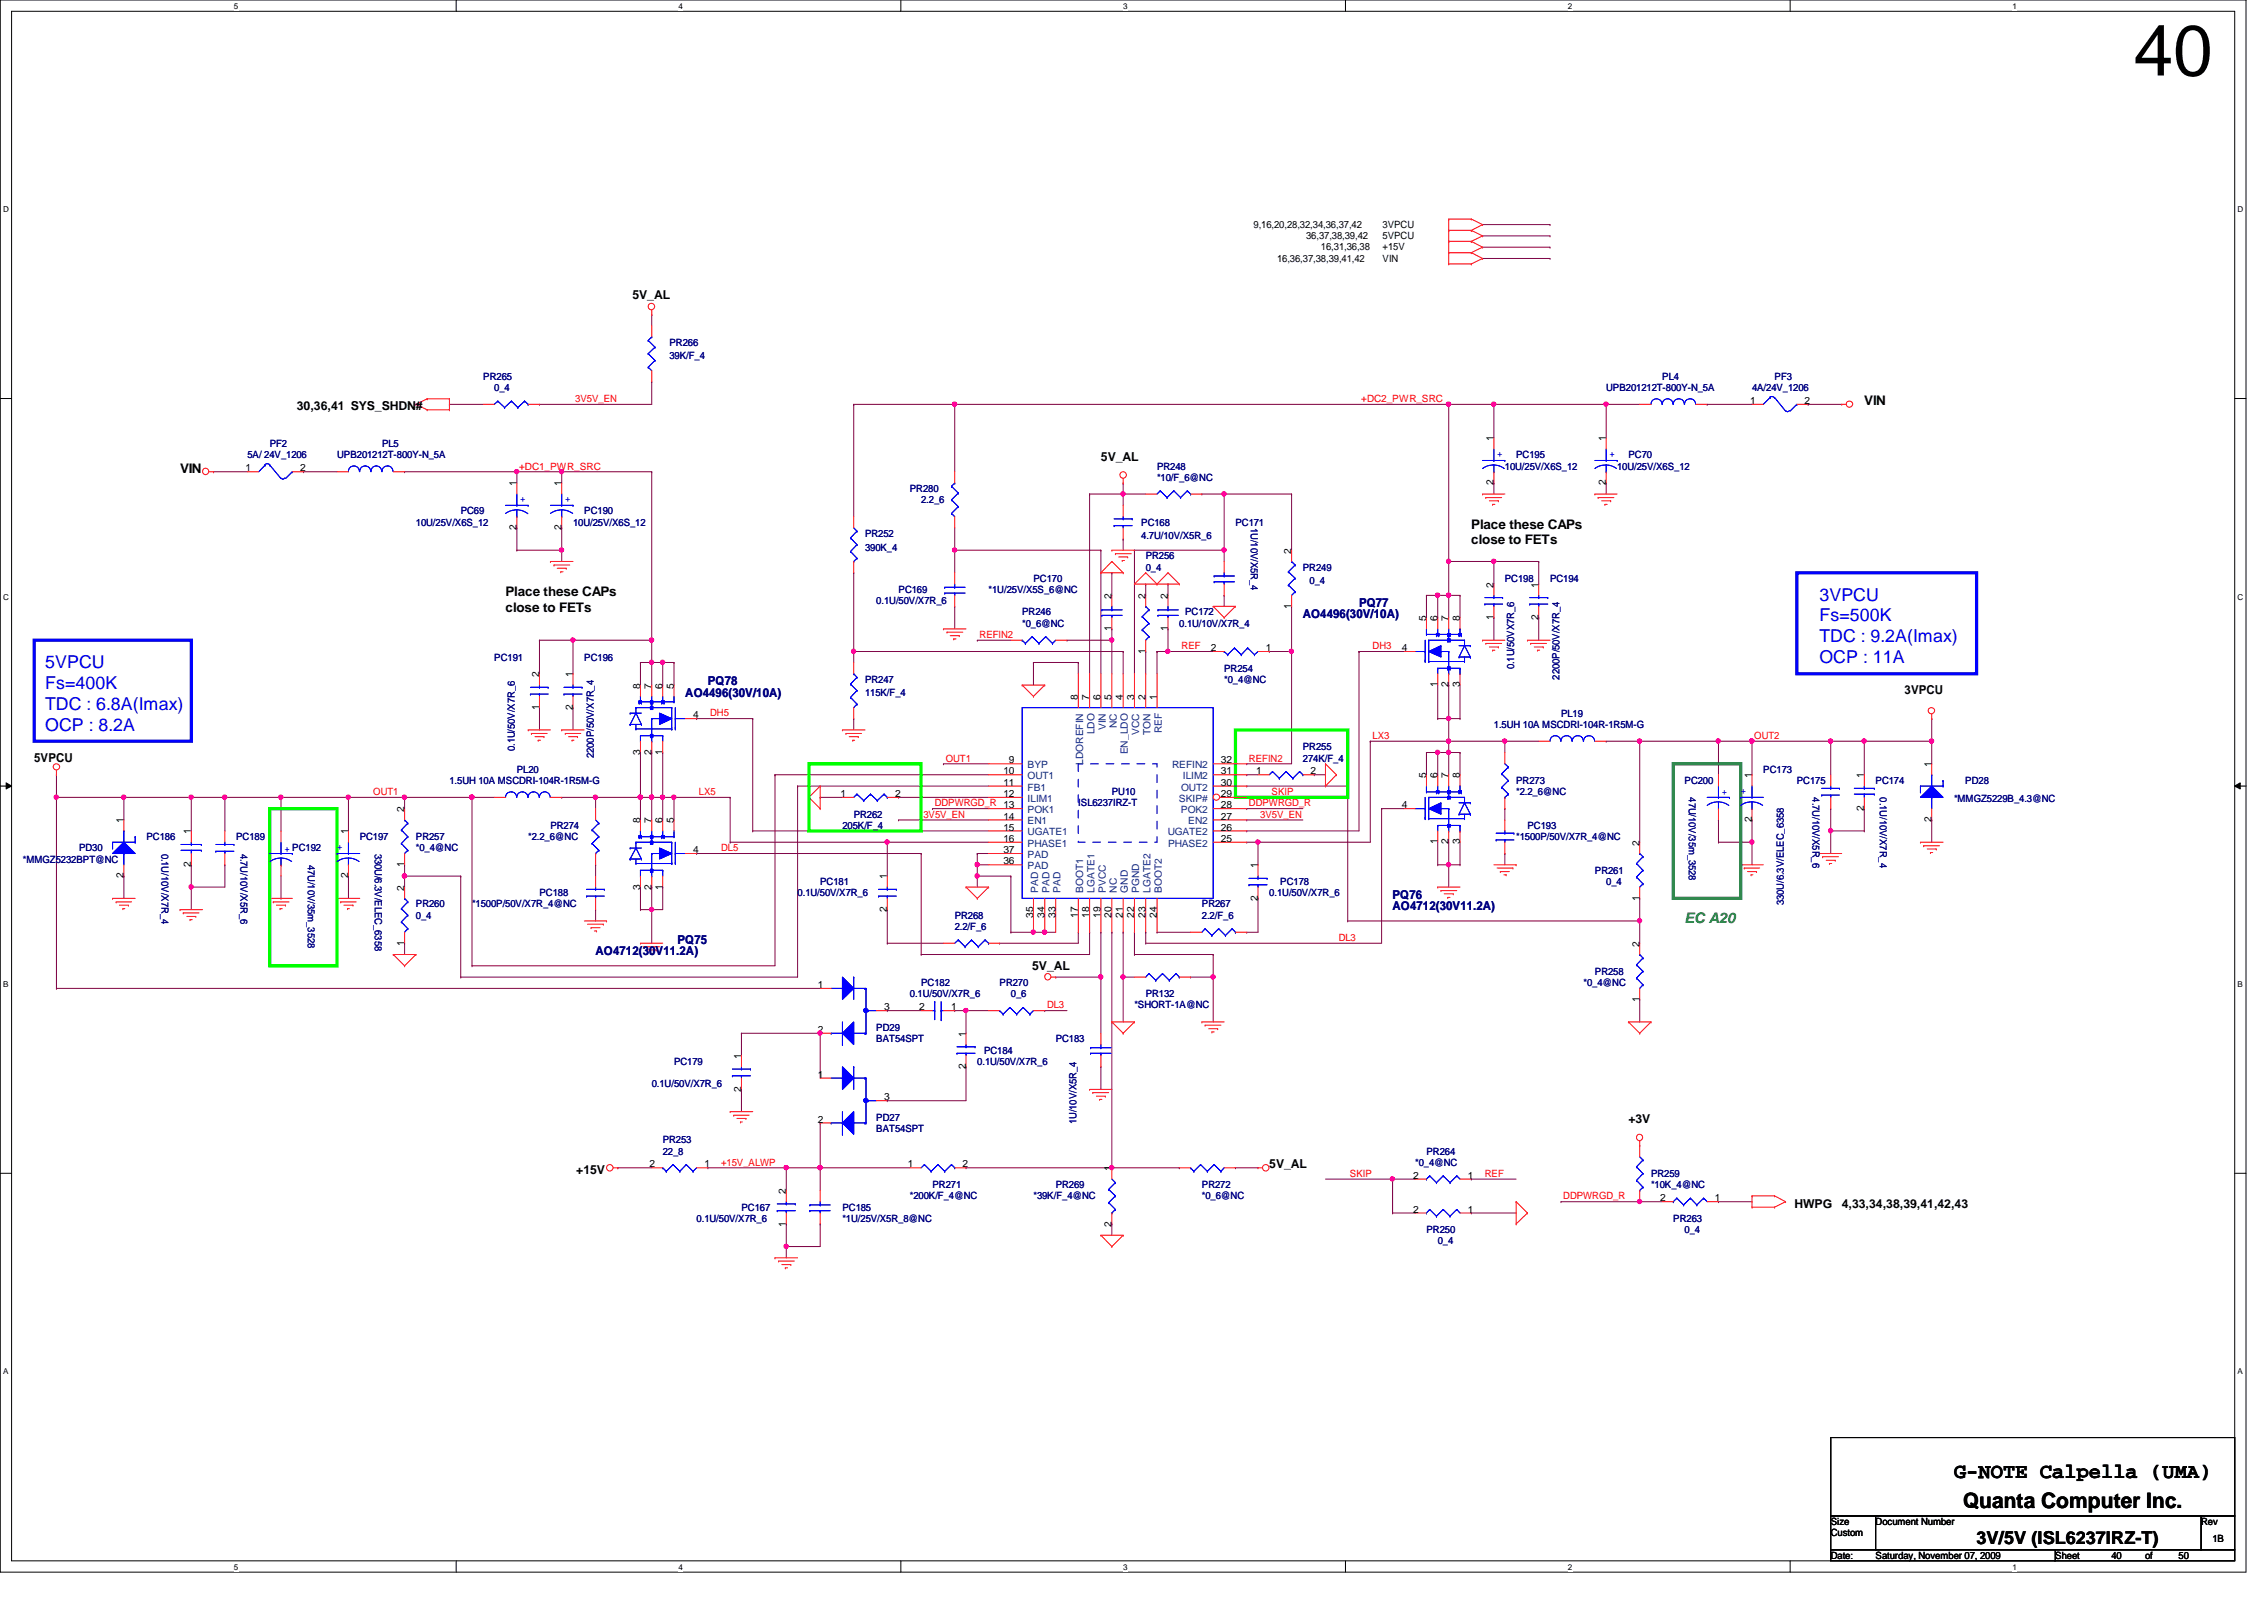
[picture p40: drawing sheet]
<svg xmlns="http://www.w3.org/2000/svg" width="297mm" height="210mm" viewBox="0 0 297 210" stroke-linecap="round" stroke-linejoin="round" font-family="sans-serif">
<defs><g id="words">
<text font-size="9.4" x="279.9" y="9.9">40</text>
<g font-size="2.8">
<text x="256.4" y="193.8">G-NOTE Calpella (UMA)</text>
<text x="257.6" y="197.8">Quanta Computer Inc.</text>
</g>
<g font-size="2.3" fill="#00f">
<text x="238.7" y="78.8">3VPCU</text>
<text x="238.7" y="81.5">Fs=500K</text>
<text x="5.9" y="87.6">5VPCU</text>
<text x="238.7" y="84.3">TDC : 9.2A(Imax)</text>
<text x="238.7" y="87">OCP : 11A</text>
<text x="5.9" y="90.4">Fs=400K</text>
<text x="5.9" y="93.1">TDC : 6.8A(Imax)</text>
<text x="5.9" y="95.9">OCP : 8.2A</text>
</g>
<text font-size="2.3" x="259.3" y="202.5">3V/5V (ISL6237IRZ-T)</text>
<text font-size="1.9" fill="#008000" x="221" y="121.1">EC A20</text>
<g font-size="1.7">
<text x="244.6" y="53.2">VIN</text>
<text x="23.6" y="62">VIN</text>
<text x="193" y="69.4">Place these CAPs</text>
<text x="193" y="71.4">close to FETs</text>
<text x="66.3" y="78.2">Place these CAPs</text>
<text x="66.3" y="80.3">close to FETs</text>
</g>
<g font-size="1.6">
<text x="83" y="39.2">5V_AL</text>
<text x="38.9" y="53.8">30,36,41 SYS_SHDN#</text>
<text x="144.4" y="60.5">5V_AL</text>
<text x="249.9" y="91.1">3VPCU</text>
<text x="4.5" y="99.9">5VPCU</text>
<text x="135.4" y="127.2">5V_AL</text>
<text x="213.7" y="147.4">+3V</text>
<text x="75.6" y="154">+15V</text>
<text x="166.5" y="153.3">5V_AL</text>
<text x="235.5" y="158.4">HWPG</text>
<text x="241.6" y="158.4">4,33,34,38,39,41,42,43</text>
</g>
<g font-size="1.6" fill="#000080">
<text x="170.9" y="81.1">AO4496(30V/10A)</text>
<text x="178.3" y="79.6">PQ77</text>
<text x="92.9" y="89.9">PQ78</text>
<text x="89.9" y="91.4">AO4496(30V/10A)</text>
<text x="182.7" y="117.9">PQ76</text>
<text x="182.7" y="119.4">AO4712(30V11.2A)</text>
<text x="78.1" y="125.3">AO4712(30V11.2A)</text>
<text x="88.9" y="123.8">PQ75</text>
</g>
<g font-size="1.3">
<text x="164.5" y="29.9">9,16,20,28,32,34,36,37,42</text>
<text x="181.4" y="29.9">3VPCU</text>
<text x="167.6" y="34.3">16,36,37,38,39,41,42</text>
<text x="171.4" y="31.4">36,37,38,39,42</text>
<text x="173.3" y="32.9">16,31,36,38</text>
<text x="181.4" y="31.4">5VPCU</text>
<text x="181.4" y="32.9">+15V</text>
<text x="181.4" y="34.3">VIN</text>
<text x="229.6" y="53">1</text>
<text x="236.8" y="53">2</text>
<text x="196" y="57.9" transform="rotate(-90 196 57.9)">1</text>
<text x="210.7" y="57.9" transform="rotate(-90 210.7 57.9)">1</text>
<text x="32.2" y="61.8">1</text>
<text x="39.4" y="61.8">2</text>
<text x="67.8" y="63.8" transform="rotate(-90 67.8 63.8)">1</text>
<text x="73.7" y="63.8" transform="rotate(-90 73.7 63.8)">1</text>
<text x="196" y="63.7" transform="rotate(-90 196 63.7)">2</text>
<text x="210.7" y="63.7" transform="rotate(-90 210.7 63.7)">2</text>
<text x="67.8" y="69.6" transform="rotate(-90 67.8 69.6)">2</text>
<text x="73.7" y="69.6" transform="rotate(-90 73.7 69.6)">2</text>
<text x="169.4" y="72.6" transform="rotate(-90 169.4 72.6)">2</text>
<text x="196" y="77.1" transform="rotate(-90 196 77.1)">2</text>
<text x="201.8" y="77.1" transform="rotate(-90 201.8 77.1)">1</text>
<text x="145.8" y="82.8" transform="rotate(-90 145.8 82.8)">1</text>
<text x="145.8" y="78.5" transform="rotate(-90 145.8 78.5)">2</text>
<text x="150.3" y="78.5" transform="rotate(-90 150.3 78.5)">2</text>
<text x="153.2" y="82.8" transform="rotate(-90 153.2 82.8)">1</text>
<text x="153.2" y="78.5" transform="rotate(-90 153.2 78.5)">2</text>
<text x="169.4" y="79.9" transform="rotate(-90 169.4 79.9)">1</text>
<text x="187.1" y="81.5" transform="rotate(-90 187.1 81.5)">5</text>
<text x="188.6" y="81.5" transform="rotate(-90 188.6 81.5)">6</text>
<text x="190" y="81.5" transform="rotate(-90 190 81.5)">7</text>
<text x="191.5" y="81.5" transform="rotate(-90 191.5 81.5)">8</text>
<text x="196" y="81.3" transform="rotate(-90 196 81.3)">1</text>
<text x="201.8" y="81.3" transform="rotate(-90 201.8 81.3)">2</text>
<text x="70.7" y="88.9" transform="rotate(-90 70.7 88.9)">2</text>
<text x="75.1" y="88.9" transform="rotate(-90 75.1 88.9)">1</text>
<text x="150.3" y="85.8" transform="rotate(-90 150.3 85.8)">1</text>
<text x="158.9" y="85.4">2</text>
<text x="166.1" y="85.4">1</text>
<text x="183.9" y="85.4">4</text>
<text x="70.7" y="93.1" transform="rotate(-90 70.7 93.1)">1</text>
<text x="75.1" y="93.1" transform="rotate(-90 75.1 93.1)">2</text>
<text x="84" y="90.3" transform="rotate(-90 84 90.3)">8</text>
<text x="85.5" y="90.3" transform="rotate(-90 85.5 90.3)">7</text>
<text x="86.9" y="90.3" transform="rotate(-90 86.9 90.3)">6</text>
<text x="88.4" y="90.3" transform="rotate(-90 88.4 90.3)">5</text>
<text x="90.9" y="94.2">4</text>
<text x="141.4" y="91.8" transform="rotate(-90 141.4 91.8)">8</text>
<text x="142.9" y="91.8" transform="rotate(-90 142.9 91.8)">7</text>
<text x="144.4" y="91.8" transform="rotate(-90 144.4 91.8)">6</text>
<text x="145.8" y="91.8" transform="rotate(-90 145.8 91.8)">5</text>
<text x="147.3" y="91.8" transform="rotate(-90 147.3 91.8)">4</text>
<text x="148.8" y="91.8" transform="rotate(-90 148.8 91.8)">3</text>
<text x="150.3" y="91.8" transform="rotate(-90 150.3 91.8)">2</text>
<text x="151.8" y="91.8" transform="rotate(-90 151.8 91.8)">1</text>
<text x="188.6" y="90.2" transform="rotate(-90 188.6 90.2)">1</text>
<text x="190" y="90.2" transform="rotate(-90 190 90.2)">2</text>
<text x="191.5" y="90.2" transform="rotate(-90 191.5 90.2)">3</text>
<text x="84" y="99" transform="rotate(-90 84 99)">3</text>
<text x="85.5" y="99" transform="rotate(-90 85.5 99)">2</text>
<text x="86.9" y="99" transform="rotate(-90 86.9 99)">1</text>
<text x="131.7" y="101.6">10</text>
<text x="132.4" y="100.2">9</text>
<text x="160.2" y="101.6">31</text>
<text x="160.2" y="100.2">32</text>
<text x="164.8" y="101.6">1</text>
<text x="172" y="101.6">2</text>
<text x="253.4" y="100.6" transform="rotate(-90 253.4 100.6)">1</text>
<text x="16.2" y="108" transform="rotate(-90 16.2 108)">1</text>
<text x="53" y="106.6" transform="rotate(-90 53 106.6)">2</text>
<text x="84" y="108" transform="rotate(-90 84 108)">8</text>
<text x="85.5" y="108" transform="rotate(-90 85.5 108)">7</text>
<text x="86.9" y="108" transform="rotate(-90 86.9 108)">6</text>
<text x="88.4" y="108" transform="rotate(-90 88.4 108)">5</text>
<text x="110.3" y="104.6">1</text>
<text x="117.4" y="104.6">2</text>
<text x="131.7" y="103.1">11</text>
<text x="131.7" y="104.6">12</text>
<text x="131.7" y="107.5">14</text>
<text x="160.2" y="107.5">27</text>
<text x="160.2" y="106">28</text>
<text x="160.2" y="104.6">29</text>
<text x="160.2" y="103.1">30</text>
<text x="183.9" y="106">4</text>
<text x="187.1" y="102.1" transform="rotate(-90 187.1 102.1)">5</text>
<text x="188.6" y="102.1" transform="rotate(-90 188.6 102.1)">6</text>
<text x="190" y="102.1" transform="rotate(-90 190 102.1)">7</text>
<text x="191.5" y="102.1" transform="rotate(-90 191.5 102.1)">8</text>
<text x="229.8" y="107.9" transform="rotate(-90 229.8 107.9)">2</text>
<text x="229.8" y="102.1" transform="rotate(-90 229.8 102.1)">1</text>
<text x="244.6" y="106.4" transform="rotate(-90 244.6 106.4)">2</text>
<text x="244.6" y="102.1" transform="rotate(-90 244.6 102.1)">1</text>
<text x="253.4" y="107.9" transform="rotate(-90 253.4 107.9)">2</text>
<text x="25.1" y="113.7" transform="rotate(-90 25.1 113.7)">2</text>
<text x="25.1" y="109.5" transform="rotate(-90 25.1 109.5)">1</text>
<text x="45.7" y="109.5" transform="rotate(-90 45.7 109.5)">1</text>
<text x="53" y="113.7" transform="rotate(-90 53 113.7)">1</text>
<text x="90.9" y="111.9">4</text>
<text x="131.7" y="109">15</text>
<text x="131.7" y="110.4">16</text>
<text x="131.7" y="113.4">36</text>
<text x="131.7" y="111.9">37</text>
<text x="160.2" y="110.4">25</text>
<text x="160.2" y="109">26</text>
<text x="165" y="113.9" transform="rotate(-90 165 113.9)">1</text>
<text x="188.6" y="110.8" transform="rotate(-90 188.6 110.8)">1</text>
<text x="190" y="110.8" transform="rotate(-90 190 110.8)">2</text>
<text x="191.5" y="110.8" transform="rotate(-90 191.5 110.8)">3</text>
<text x="215.1" y="111" transform="rotate(-90 215.1 111)">2</text>
<text x="16.2" y="115.2" transform="rotate(-90 16.2 115.2)">2</text>
<text x="45.7" y="115.2" transform="rotate(-90 45.7 115.2)">2</text>
<text x="53" y="116.8" transform="rotate(-90 53 116.8)">2</text>
<text x="84" y="116.7" transform="rotate(-90 84 116.7)">3</text>
<text x="85.5" y="116.7" transform="rotate(-90 85.5 116.7)">2</text>
<text x="86.9" y="116.7" transform="rotate(-90 86.9 116.7)">1</text>
<text x="116.4" y="119.6" transform="rotate(-90 116.4 119.6)">2</text>
<text x="116.4" y="115.4" transform="rotate(-90 116.4 115.4)">1</text>
<text x="165" y="118.2" transform="rotate(-90 165 118.2)">2</text>
<text x="215.1" y="118.2" transform="rotate(-90 215.1 118.2)">1</text>
<text x="53" y="124.1" transform="rotate(-90 53 124.1)">1</text>
<text x="135.5" y="120.4" transform="rotate(-90 135.5 120.4)">35</text>
<text x="137" y="120.4" transform="rotate(-90 137 120.4)">34</text>
<text x="138.5" y="120.4" transform="rotate(-90 138.5 120.4)">33</text>
<text x="141.4" y="120.4" transform="rotate(-90 141.4 120.4)">17</text>
<text x="142.9" y="120.4" transform="rotate(-90 142.9 120.4)">18</text>
<text x="144.4" y="120.4" transform="rotate(-90 144.4 120.4)">19</text>
<text x="145.8" y="120.4" transform="rotate(-90 145.8 120.4)">20</text>
<text x="147.3" y="120.4" transform="rotate(-90 147.3 120.4)">21</text>
<text x="148.8" y="120.4" transform="rotate(-90 148.8 120.4)">22</text>
<text x="150.3" y="120.4" transform="rotate(-90 150.3 120.4)">23</text>
<text x="151.8" y="120.4" transform="rotate(-90 151.8 120.4)">24</text>
<text x="215.1" y="124.2" transform="rotate(-90 215.1 124.2)">2</text>
<text x="107.3" y="129.6">1</text>
<text x="215.1" y="131.4" transform="rotate(-90 215.1 131.4)">1</text>
<text x="107.3" y="135.5">2</text>
<text x="116" y="132.5">3</text>
<text x="120.6" y="132.5">2</text>
<text x="124.8" y="132.5">1</text>
<text x="126.7" y="136" transform="rotate(-90 126.7 136)">1</text>
<text x="97.2" y="143.2" transform="rotate(-90 97.2 143.2)">2</text>
<text x="97.2" y="138.9" transform="rotate(-90 97.2 138.9)">1</text>
<text x="107.3" y="141.4">1</text>
<text x="126.7" y="140.3" transform="rotate(-90 126.7 140.3)">2</text>
<text x="107.3" y="147.3">2</text>
<text x="116" y="144.4">3</text>
<text x="85.2" y="153.2">2</text>
<text x="92.4" y="153.2">1</text>
<text x="119.1" y="153.2">1</text>
<text x="126.3" y="153.2">2</text>
<text x="145.8" y="153.7" transform="rotate(-90 145.8 153.7)">1</text>
<text x="185.4" y="154.6">2</text>
<text x="192.6" y="154.6">1</text>
<text x="103.1" y="160.9" transform="rotate(-90 103.1 160.9)">1</text>
<text x="103.1" y="156.6" transform="rotate(-90 103.1 156.6)">2</text>
<text x="145.8" y="160.9" transform="rotate(-90 145.8 160.9)">2</text>
<text x="185.4" y="159.1">2</text>
<text x="192.6" y="159.1">1</text>
<text x="217.8" y="157.6">2</text>
<text x="225" y="157.6">1</text>
<text x="240.2" y="200.1">Size</text>
<text x="240.2" y="201.5">Custom</text>
<text x="246.1" y="200.1">Document Number</text>
<text x="288.8" y="200.1">Rev</text>
<text x="290.3" y="202.3">1B</text>
<text x="240.2" y="204.5">Date:</text>
<text x="246.1" y="204.5">Saturday, November 07, 2009</text>
<text x="269.7" y="204.5">Sheet</text>
<text x="277" y="204.5">40</text>
<text x="281.4" y="204.5">of</text>
<text x="285.8" y="204.5">50</text>
</g>
<g font-size="1.3" fill="#000080">
<text x="87.8" y="45.4">PR266</text>
<text x="87.8" y="47.2">39K/F_4</text>
<text x="63.4" y="49.8">PR265</text>
<text x="64.9" y="51.3">0_4</text>
<text x="210.7" y="51.3">UPB201212T-800Y-N_5A</text>
<text x="218.1" y="49.8">PL4</text>
<text x="229.9" y="51.3">4A/24V_1206</text>
<text x="232.8" y="49.8">PF3</text>
<text x="35.4" y="58.6">PF2</text>
<text x="50.1" y="58.6">PL5</text>
<text x="32.5" y="60.1">5A/ 24V_1206</text>
<text x="44.2" y="60.1">UPB201212T-800Y-N_5A</text>
<text x="119.4" y="64.6">PR280</text>
<text x="120.9" y="66">2.2_6</text>
<text x="151.8" y="61.6">PR248</text>
<text x="151.8" y="63.1">*10/F_6@NC</text>
<text x="197.4" y="61.6">10U/25V/X6S_12</text>
<text x="198.9" y="60.1">PC195</text>
<text x="212.2" y="61.6">10U/25V/X6S_12</text>
<text x="213.7" y="60.1">PC70</text>
<text x="54.6" y="69">10U/25V/X6S_12</text>
<text x="60.4" y="67.5">PC69</text>
<text x="75.2" y="69">10U/25V/X6S_12</text>
<text x="76.7" y="67.5">PC190</text>
<text x="113.5" y="70.4">PR252</text>
<text x="149.7" y="69">PC168</text>
<text x="149.7" y="70.7">4.7U/10V/X5R_6</text>
<text x="162.1" y="69">PC171</text>
<text x="164.1" y="69.3" transform="rotate(90 164.1 69.3)">1U/10V/X5R_4</text>
<text x="113.5" y="72.2">390K_4</text>
<text x="117.9" y="77.8">PC169</text>
<text x="129.7" y="77.8">*1U/25V/X5S_6@NC</text>
<text x="135.6" y="76.3">PC170</text>
<text x="150.3" y="73.4">PR256</text>
<text x="150.3" y="74.8">0_4</text>
<text x="170.9" y="74.8">PR249</text>
<text x="171.8" y="76.6">0_4</text>
<text x="197.4" y="76.3">PC198</text>
<text x="203.4" y="76.3">PC194</text>
<text x="115" y="79.3">0.1U/50V/X7R_6</text>
<text x="134.1" y="80.7">PR246</text>
<text x="134.1" y="82.2">*0_6@NC</text>
<text x="154.7" y="82.2">0.1U/10V/X7R_4</text>
<text x="155.5" y="80.7">PC172</text>
<text x="64.9" y="86.7">PC191</text>
<text x="76.7" y="86.7">PC196</text>
<text x="113.5" y="89.6">PR247</text>
<text x="160.6" y="88.1">PR254</text>
<text x="160.6" y="89.6">*0_4@NC</text>
<text x="198.7" y="87.8" transform="rotate(-90 198.7 87.8)">0.1U/50VX7R_6</text>
<text x="204.6" y="89.2" transform="rotate(-90 204.6 89.2)">2200P/50V/X7R_4</text>
<text x="113.5" y="91.4">115K/F_4</text>
<text x="196" y="95.5">1.5UH 10A MSCDRI-104R-1R5M-G</text>
<text x="204.8" y="94">PL19</text>
<text x="67.6" y="98.6" transform="rotate(-90 67.6 98.6)">0.1U/50V/X7R_6</text>
<text x="67.8" y="101.4">PL20</text>
<text x="77.9" y="99.4" transform="rotate(-90 77.9 99.4)">2200P/50V/X7R_4</text>
<text x="170.9" y="98.4">PR255</text>
<text x="170.9" y="99.9">274K/F_4</text>
<text x="231.3" y="101.4">PC173</text>
<text x="59" y="102.8">1.5UH 10A MSCDRI-104R-1R5M-G</text>
<text x="112" y="107.3">PR262</text>
<text x="141.5" y="105.8">ISL6237IRZ-T</text>
<text x="145.9" y="104.3">PU10</text>
<text x="198.9" y="102.8">PR273</text>
<text x="198.9" y="104.3">*2.2_6@NC</text>
<text x="221" y="102.8">PC200</text>
<text x="221.6" y="104.6" transform="rotate(90 221.6 104.6)">47U/10V/35m_3528</text>
<text x="235.8" y="102.8">PC175</text>
<text x="237.8" y="104.6" transform="rotate(90 237.8 104.6)">4.7U/10V/X5R_6</text>
<text x="246.1" y="102.8">PC174</text>
<text x="246.6" y="104.6" transform="rotate(90 246.6 104.6)">0.1U/10V/X7R_4</text>
<text x="256.4" y="105.2">*MMGZ5229B_4.3@NC</text>
<text x="257.8" y="102.8">PD28</text>
<text x="3" y="113.2">*MMGZ5232BPT@NC</text>
<text x="10.4" y="111.7">PD30</text>
<text x="19.2" y="110.2">PC186</text>
<text x="21.2" y="112" transform="rotate(90 21.2 112)">0.1U/10V/X7R_4</text>
<text x="31" y="110.2">PC189</text>
<text x="31.5" y="112" transform="rotate(90 31.5 112)">4.7U/10V/X5R_6</text>
<text x="40.4" y="113.5" transform="rotate(90 40.4 113.5)">47U/10V/35m_3528</text>
<text x="47.2" y="110.2">PC197</text>
<text x="49.2" y="112" transform="rotate(90 49.2 112)">330U/6.3V/ELEC_6358</text>
<text x="54.6" y="110.2">PR257</text>
<text x="54.6" y="111.7">*0_4@NC</text>
<text x="69.3" y="110.2">*2.2_6@NC</text>
<text x="72.2" y="108.8">PR274</text>
<text x="110.5" y="108.8">205K/F_4</text>
<text x="198.9" y="110.2">*1500P/50V/X7R_4@NC</text>
<text x="200.4" y="108.8">PC193</text>
<text x="54.6" y="119">PR260</text>
<text x="61.9" y="119">*1500P/50V/X7R_4@NC</text>
<text x="70.8" y="117.6">PC188</text>
<text x="104.6" y="117.6">0.1U/50V/X7R_6</text>
<text x="107.6" y="116.1">PC181</text>
<text x="157.7" y="119">PR267</text>
<text x="166.5" y="117.6">0.1U/50V/X7R_6</text>
<text x="168" y="116.1">PC178</text>
<text x="209.3" y="114.6">PR261</text>
<text x="210.7" y="116.1">0_4</text>
<text x="234.1" y="118.7" transform="rotate(-90 234.1 118.7)">330U/6.3V/ELEC_6358</text>
<text x="54.6" y="120.5">0_4</text>
<text x="125.3" y="120.5">PR268</text>
<text x="125.3" y="122">2.2/F_6</text>
<text x="157.7" y="120.5">2.2/F_6</text>
<text x="119.4" y="130.9">0.1U/50V/X7R_6</text>
<text x="120.9" y="129.4">PC182</text>
<text x="131.1" y="129.4">PR270</text>
<text x="132.6" y="130.9">0_6</text>
<text x="150.3" y="130.9">PR132</text>
<text x="207.8" y="129.4">*0_4@NC</text>
<text x="209.3" y="127.9">PR258</text>
<text x="115" y="135.3">PD29</text>
<text x="115" y="136.7">BAT54SPT</text>
<text x="138.5" y="136.7">PC183</text>
<text x="148.8" y="132.3">*SHORT-1A@NC</text>
<text x="85.5" y="142.6">0.1U/50V/X7R_6</text>
<text x="88.4" y="139.7">PC179</text>
<text x="128.2" y="139.7">0.1U/50V/X7R_6</text>
<text x="129.1" y="138.2">PC184</text>
<text x="86.9" y="150">PR253</text>
<text x="115" y="147">PD27</text>
<text x="115" y="148.5">BAT54SPT</text>
<text x="141.2" y="147.5" transform="rotate(-90 141.2 147.5)">1U/10V/X5R_4</text>
<text x="86.9" y="151.5">22_8</text>
<text x="122.3" y="155.9">PR271</text>
<text x="138.5" y="155.9">PR269</text>
<text x="157.7" y="155.9">PR272</text>
<text x="185.7" y="153">*0_4@NC</text>
<text x="187.2" y="151.5">PR264</text>
<text x="216.6" y="154.4">PR259</text>
<text x="216.6" y="155.9">*10K_4@NC</text>
<text x="91.4" y="160.3">0.1U/50V/X7R_6</text>
<text x="97.3" y="158.8">PC167</text>
<text x="110.5" y="158.8">PC185</text>
<text x="110.5" y="160.3">*1U/25V/X5R_8@NC</text>
<text x="119.4" y="157.4">*200K/F_4@NC</text>
<text x="135.6" y="157.4">*39K/F_4@NC</text>
<text x="157.7" y="157.4">*0_6@NC</text>
<text x="187.2" y="161.8">PR250</text>
<text x="219.5" y="160.3">PR263</text>
<text x="221" y="161.8">0_4</text>
<text x="188.6" y="163.2">0_4</text>
</g>
<g font-size="1.3" fill="#f00">
<text x="75.5" y="52.7">3V5V_EN</text>
<text x="178.6" y="52.7">+DC2_PWR_SRC</text>
<text x="68.1" y="61.6">+DC1_PWR_SRC</text>
<text x="128.5" y="83.7">REFIN2</text>
<text x="155" y="85.2">REF</text>
<text x="180.1" y="85.2">DH3</text>
<text x="93.2" y="94">DH5</text>
<text x="124.1" y="99.9">OUT1</text>
<text x="163.9" y="99.9">REFIN2</text>
<text x="180.1" y="96.9">LX3</text>
<text x="230.2" y="96.9">OUT2</text>
<text x="49" y="104.3">OUT1</text>
<text x="91.7" y="104.3">LX5</text>
<text x="121.2" y="107.3">3V5V_EN</text>
<text x="122.6" y="105.8">DDPWRGD_R 13</text>
<text x="163.9" y="105.8">DDPWRGD_R</text>
<text x="165.4" y="107.3">3V5V_EN</text>
<text x="166.8" y="104.3">SKIP</text>
<text x="94.6" y="111.7">DL5</text>
<text x="175.6" y="123.4">DL3</text>
<text x="137.4" y="132.3">DL3</text>
<text x="94.6" y="152.9">+15V_ALWP</text>
<text x="177.1" y="154.4">SKIP</text>
<text x="194.8" y="154.4">REF</text>
<text x="205.1" y="157.4">DDPWRGD_R</text>
</g>
<g font-size="1.3" fill="#00f">
<text x="196.4" y="60">+</text>
<text x="211.2" y="60">+</text>
<text x="68.2" y="65.9">+</text>
<text x="74.2" y="65.9">+</text>
<text x="225.9" y="104.4">+</text>
<text x="228.4" y="104.2">+</text>
<text x="37.3" y="111.7">+ PC192</text>
<text x="44.2" y="111.5">+</text>
</g>
<g font-size="1.3" fill="#004080">
<text x="145.1" y="95.8" transform="rotate(-90 145.1 95.8)">VIN</text>
<text x="146.5" y="95.5" transform="rotate(-90 146.5 95.5)">NC</text>
<text x="134.8" y="100.8">BYP</text>
<text x="142.1" y="100.4" transform="rotate(-90 142.1 100.4)">LDOREFIN</text>
<text x="143.6" y="96.4" transform="rotate(-90 143.6 96.4)">LDO</text>
<text x="148" y="99" transform="rotate(-90 148 99)">EN_LDO</text>
<text x="149.5" y="96.4" transform="rotate(-90 149.5 96.4)">VCC</text>
<text x="151" y="96.4" transform="rotate(-90 151 96.4)">TON</text>
<text x="152.4" y="96.2" transform="rotate(-90 152.4 96.2)">REF</text>
<text x="153.8" y="100.8">REFIN2</text>
<text x="134.8" y="102.2">OUT1</text>
<text x="134.8" y="103.7">FB1</text>
<text x="134.8" y="105.2">ILIM1</text>
<text x="134.8" y="106.7">POK1</text>
<text x="154.7" y="105.2">SKIP#</text>
<text x="154.9" y="106.7">POK2</text>
<text x="155" y="103.7">OUT2</text>
<text x="155.2" y="102.2">ILIM2</text>
<text x="134.8" y="108.2">EN1</text>
<text x="134.8" y="109.6">UGATE1</text>
<text x="134.8" y="111.1">PHASE1</text>
<text x="134.8" y="112.6">PAD</text>
<text x="153.2" y="109.6">UGATE2</text>
<text x="153.2" y="111.1">PHASE2</text>
<text x="155.9" y="108.2">EN2</text>
<text x="134.8" y="114">PAD</text>
<text x="136.2" y="117.1" transform="rotate(-90 136.2 117.1)">PAD</text>
<text x="137.7" y="117.1" transform="rotate(-90 137.7 117.1)">PAD</text>
<text x="139.1" y="117.1" transform="rotate(-90 139.1 117.1)">PAD</text>
<text x="142.1" y="117.1" transform="rotate(-90 142.1 117.1)">BOOT1</text>
<text x="143.6" y="117.1" transform="rotate(-90 143.6 117.1)">LGATE1</text>
<text x="145.1" y="117.1" transform="rotate(-90 145.1 117.1)">PVCC</text>
<text x="146.5" y="117.1" transform="rotate(-90 146.5 117.1)">NC</text>
<text x="148" y="117.1" transform="rotate(-90 148 117.1)">GND</text>
<text x="149.5" y="117.1" transform="rotate(-90 149.5 117.1)">PGND</text>
<text x="151" y="117.1" transform="rotate(-90 151 117.1)">LGATE2</text>
<text x="152.4" y="117.1" transform="rotate(-90 152.4 117.1)">BOOT2</text>
</g>
<g font-size="1.1">
<text x="30.7" y="1.1">5</text>
<text x="89" y="1.1">4</text>
<text x="147.4" y="1.1">3</text>
<text x="205.7" y="1.1">2</text>
<text x="264" y="1.1">1</text>
<text x=".4" y="27.9">D</text>
<text x="293.6" y="27.9">D</text>
<text x=".4" y="78.7">C</text>
<text x="293.6" y="78.7">C</text>
<text x=".4" y="129.5">B</text>
<text x="293.6" y="129.5">B</text>
<text x=".4" y="180.3">A</text>
<text x="293.6" y="180.3">A</text>
<text x="30.7" y="205.9">5</text>
<text x="89" y="205.9">4</text>
<text x="147.4" y="205.9">3</text>
<text x="205.7" y="205.9">2</text>
<text x="264" y="205.9">1</text>
</g>
</g></defs>
<path d="M0 0h294.7v206.2h-294.7zM1.5 1.5h291.7v203.3h-291.7z" fill="none" stroke="#000" stroke-width=".13"/>
<g fill="#fff">
<path d="M30.7 .2h.6v1.2h-.6z"/>
<path d="M30.7 204.9h.6v1.2h-.6z"/>
</g>
<path d="M59.9 0v1.5M59.9 204.8v1.4" fill="none" stroke="#000" stroke-width=".13"/>
<g fill="#fff">
<path d="M89 .2h.6v1.2h-.6z"/>
<path d="M89 204.9h.6v1.2h-.6z"/>
</g>
<path d="M118.2 0v1.5M118.2 204.8v1.4" fill="none" stroke="#000" stroke-width=".13"/>
<g fill="#fff">
<path d="M147.4 .2h.6v1.2h-.6z"/>
<path d="M147.4 204.9h.6v1.2h-.6z"/>
</g>
<path d="M176.5 0v1.5M176.5 204.8v1.4" fill="none" stroke="#000" stroke-width=".13"/>
<g fill="#fff">
<path d="M205.7 .2h.6v1.2h-.6z"/>
<path d="M205.7 204.9h.6v1.2h-.6z"/>
</g>
<path d="M234.9 0v1.5M234.9 204.8v1.4" fill="none" stroke="#000" stroke-width=".13"/>
<g fill="#fff">
<path d="M264 .2h.6v1.2h-.6z"/>
<path d="M264 204.9h.6v1.2h-.6z"/>
<path d="M.4 26.9h.8v1.2h-.8z"/>
<path d="M293.6 26.9h.7v1.2h-.7z"/>
<path d="M.4 77.7h.8v1.2h-.8z"/>
<path d="M293.6 77.7h.7v1.2h-.7z"/>
</g>
<path d="M0 52.3h1.5M293.2 52.3h1.5" fill="none" stroke="#000" stroke-width=".13"/>
<g fill="#fff">
<path d="M.4 128.5h.7v1.2h-.7z"/>
<path d="M293.6 128.5h.7v1.2h-.7z"/>
</g>
<path d="M0 103.1h1.5M.8 102.7l.7 .4-.7 .4zM293.2 103.1l.7-.4v.8zM293.2 103.1h1.5" fill="none" stroke="#000" stroke-width=".13"/>
<path d="M.8 102.7l.7 .4-.7 .4zM293.2 103.1l.7-.4v.8z" fill="#000"/>
<g fill="#fff">
<path d="M.4 179.3h.7v1.2h-.7z"/>
<path d="M293.6 179.3h.7v1.2h-.7z"/>
</g>
<path d="M0 153.9h1.5M293.2 153.9h1.5" fill="none" stroke="#000" stroke-width=".13"/>
<path d="M53.1 104.6h8.8M61.9 104.6h.1" fill="none" stroke="#800040" stroke-width=".13"/>
<circle cx="61.9" cy="104.6" r=".29" fill="#f0f"/>
<circle cx="61.9" cy="104.6" r=".29" fill="none" stroke="#f0f" stroke-width=".13"/>
<path d="M197.4 97.2h.1M197.4 97.2h4.5M16.3 104.6h.1M16.3 104.6v3M78.1 113.5h.1M78.1 119.3h.1M78.1 113.5v1.4M78.1 119.3v1.5M215.1 117.9h.1M215.1 117.9v2.9" fill="none" stroke="#800040" stroke-width=".13"/>
<circle cx="16.2" cy="104.6" r=".29" fill="#f0f"/>
<circle cx="16.2" cy="104.6" r=".29" fill="none" stroke="#f0f" stroke-width=".13"/>
<g fill="none" stroke="#800040" stroke-width=".13">
<path d="M70.8 92.8h.1M70.8 92.8v3M75.2 84h.1M75.2 92.8h.1M75.2 84v4.4M75.2 92.8v3M75.2 84h10.3M84 98.7h.1M84 98.7v5.9M85.5 86.9h.1M85.5 86.9v3M91.4 94.3h.1"/>
<path d="M91.4 94.3h7.4M7.4 104.6h.1M7.4 104.6h8.9"/>
</g>
<circle cx="85.5" cy="84" r=".29" fill="#f0f"/>
<circle cx="85.5" cy="84" r=".29" fill="none" stroke="#f0f" stroke-width=".13"/>
<circle cx="75.1" cy="84" r=".29" fill="#f0f"/>
<circle cx="75.1" cy="84" r=".29" fill="none" stroke="#f0f" stroke-width=".13"/>
<path d="M125.3 79.5h.1M125.3 79.5v3M70.8 84h.1M70.8 84v4.4M85.5 84h.1M85.5 84v2.9M53.1 104.6h.1M53.1 104.6v1.5M156.2 128.2h.1M156.2 128.2h3" fill="none" stroke="#800040" stroke-width=".13"/>
<circle cx="85.5" cy="86.9" r=".29" fill="#f0f"/>
<circle cx="85.5" cy="86.9" r=".29" fill="none" stroke="#f0f" stroke-width=".13"/>
<path d="M73.7 61.9h.1M73.7 72.2h.1M73.7 61.9v1.5M73.7 72.2v1.5M84 86.9h.1M84 86.9v3" fill="none" stroke="#800040" stroke-width=".13"/>
<circle cx="73.7" cy="72.2" r=".29" fill="#f0f"/>
<circle cx="73.7" cy="72.2" r=".29" fill="none" stroke="#f0f" stroke-width=".13"/>
<path d="M53.1 61.9h.1M53.1 61.9h14.7M67.8 61.9h.1M67.8 61.9v1.5M112 75.1h.1M112 75.1v10.4M144.4 72.2h.1M144.4 72.2v16.2M145.9 82.5h.1M145.9 82.5v1.5" fill="none" stroke="#800040" stroke-width=".13"/>
<circle cx="112" cy="85.4" r=".29" fill="#f0f"/>
<circle cx="112" cy="85.4" r=".29" fill="none" stroke="#f0f" stroke-width=".13"/>
<g fill="none" stroke="#800040" stroke-width=".13">
<path d="M67.8 72.2h.1M67.8 69.3h.1M67.8 69.3v2.9M73.7 69.3h.1M73.7 69.3v2.9h-5.9M70.8 84h.1M70.8 84h4.4M179.8 97.2h.1M179.8 97.2h10.3M253.4 94.3h.1M253.4 94.3v2.9M60.4 114.9h.1"/>
<path d="M60.4 114.9v13.3M240.2 106.1h.1M240.2 106.1v2.9M60.4 128.2h.1M60.4 128.2h44.2"/>
</g>
<circle cx="253.4" cy="97.2" r=".29" fill="#f0f"/>
<circle cx="253.4" cy="97.2" r=".29" fill="none" stroke="#f0f" stroke-width=".13"/>
<path d="M244.6 97.2h.1M244.6 97.2h8.8M240.2 109h.1M240.2 109v3" fill="none" stroke="#800040" stroke-width=".13"/>
<circle cx="240.2" cy="109" r=".29" fill="#f0f"/>
<circle cx="240.2" cy="109" r=".29" fill="none" stroke="#f0f" stroke-width=".13"/>
<path d="M229.9 97.2h.1M229.9 97.2h10.3M240.2 97.2h.1M240.2 97.2v4.4M244.6 97.2h.1M244.6 97.2v4.4M240.2 109h4.4M244.6 109h.1M244.6 106.1h.1M244.6 106.1v2.9" fill="none" stroke="#800040" stroke-width=".13"/>
<circle cx="229.8" cy="97.2" r=".29" fill="#f0f"/>
<circle cx="229.8" cy="97.2" r=".29" fill="none" stroke="#f0f" stroke-width=".13"/>
<path d="M140 84h.1M140 84h5.9" fill="none" stroke="#800040" stroke-width=".13"/>
<circle cx="145.8" cy="84" r=".29" fill="#f0f"/>
<circle cx="145.8" cy="84" r=".29" fill="none" stroke="#f0f" stroke-width=".13"/>
<g fill="none" stroke="#800040" stroke-width=".13">
<path d="M194.5 29.5h8.9M203.4 29.5h.1M145.9 75.1h.1M145.9 75.1v3M160.6 64.8h.1M160.6 64.8h8.9M85.5 86.9h.1M85.5 86.9h1.4M145.9 84h.1M145.9 84v4.4M151.8 85.5h.1M151.8 85.5h7.4"/>
<path d="M153.2 85.5h.1M240.2 97.2h4.4M244.6 97.2h.1M84 119.3h.1M85.5 116.4h.1M85.5 116.4v2.9h-1.5M215.1 120.8h.1M215.1 120.8v2.9"/>
</g>
<circle cx="240.2" cy="97.2" r=".29" fill="#f0f"/>
<circle cx="240.2" cy="97.2" r=".29" fill="none" stroke="#f0f" stroke-width=".13"/>
<circle cx="244.6" cy="97.2" r=".29" fill="#f0f"/>
<circle cx="244.6" cy="97.2" r=".29" fill="none" stroke="#f0f" stroke-width=".13"/>
<path d="M229.9 97.2h.1M229.9 97.2v4.4M229.9 110.5h.1M229.9 110.5v3" fill="none" stroke="#800040" stroke-width=".13"/>
<circle cx="229.8" cy="110.5" r=".29" fill="#f0f"/>
<circle cx="229.8" cy="110.5" r=".29" fill="none" stroke="#f0f" stroke-width=".13"/>
<path d="M225.5 97.2h4.4M229.9 97.2h.1M215.1 131.1h.1M215.1 131.1v3" fill="none" stroke="#800040" stroke-width=".13"/>
<circle cx="225.4" cy="97.2" r=".29" fill="#f0f"/>
<circle cx="225.4" cy="97.2" r=".29" fill="none" stroke="#f0f" stroke-width=".13"/>
<circle cx="229.8" cy="97.2" r=".29" fill="#f0f"/>
<circle cx="229.8" cy="97.2" r=".29" fill="none" stroke="#f0f" stroke-width=".13"/>
<path d="M197.4 97.2h.1M197.4 97.2v1.5M16.3 114.9h.1M16.3 114.9v3M145.9 122.3h.1M145.9 122.3v30.9h-19.2M126.7 153.2h.1" fill="none" stroke="#800040" stroke-width=".13"/>
<circle cx="145.8" cy="153.2" r=".29" fill="#f0f"/>
<circle cx="145.8" cy="153.2" r=".29" fill="none" stroke="#f0f" stroke-width=".13"/>
<path d="M107.6 153.2h.1M107.6 153.2h11.8" fill="none" stroke="#800040" stroke-width=".13"/>
<circle cx="107.6" cy="153.2" r=".29" fill="#f0f"/>
<circle cx="107.6" cy="153.2" r=".29" fill="none" stroke="#f0f" stroke-width=".13"/>
<path d="M103.2 163.5h.1M103.2 163.5v1.5M145.9 160.6h.1M145.9 160.6v1.5" fill="none" stroke="#800040" stroke-width=".13"/>
<circle cx="103.1" cy="163.5" r=".29" fill="#f0f"/>
<circle cx="103.1" cy="163.5" r=".29" fill="none" stroke="#f0f" stroke-width=".13"/>
<path d="M190.1 97.2h.1M190.1 97.2h7.3M107.6 153.2h.1M107.6 153.2v3M103.2 163.5h.1M103.2 160.6h.1M103.2 160.6v2.9M107.6 160.6h.1M107.6 160.6v2.9h-4.4" fill="none" stroke="#800040" stroke-width=".13"/>
<circle cx="197.4" cy="97.2" r=".29" fill="#f0f"/>
<circle cx="197.4" cy="97.2" r=".29" fill="none" stroke="#f0f" stroke-width=".13"/>
<circle cx="190" cy="97.2" r=".29" fill="#f0f"/>
<circle cx="190" cy="97.2" r=".29" fill="none" stroke="#f0f" stroke-width=".13"/>
<g fill="none" stroke="#800040" stroke-width=".13">
<path d="M194.5 30.9h8.9M203.4 30.9h.1M169.5 79.5h.1M169.5 79.5v6h-3M128.2 84h.1M128.2 84h4.4M166.5 85.5h.1M84 116.4h.1M84 116.4v2.9M85.5 119.3h.1M85.5 119.3h1.4M86.9 104.6h.1"/>
<path d="M86.9 104.6v3M86.9 104.6h1.5M88.4 104.6h.1M88.4 104.6v3M92.9 153.2h.1M92.9 153.2h10.3M103.2 153.2h.1M103.2 153.2v3"/>
</g>
<circle cx="88.4" cy="104.6" r=".29" fill="#f0f"/>
<circle cx="88.4" cy="104.6" r=".29" fill="none" stroke="#f0f" stroke-width=".13"/>
<circle cx="86.9" cy="104.6" r=".29" fill="#f0f"/>
<circle cx="86.9" cy="104.6" r=".29" fill="none" stroke="#f0f" stroke-width=".13"/>
<path d="M84 104.6h.1M84 104.6v3M85.5 104.6h.1M85.5 104.6v3" fill="none" stroke="#800040" stroke-width=".13"/>
<circle cx="84" cy="104.6" r=".29" fill="#f0f"/>
<circle cx="84" cy="104.6" r=".29" fill="none" stroke="#f0f" stroke-width=".13"/>
<path d="M7.4 104.6h.1M7.4 104.6v25.1M86.9 116.4h.1M86.9 116.4v2.9" fill="none" stroke="#800040" stroke-width=".13"/>
<circle cx="7.4" cy="104.6" r=".29" fill="#f0f"/>
<circle cx="7.4" cy="104.6" r=".29" fill="none" stroke="#f0f" stroke-width=".13"/>
<path d="M29.5 104.6h.1M29.5 104.6v4.4M45.7 104.6h.1M45.7 104.6v4.4" fill="none" stroke="#800040" stroke-width=".13"/>
<circle cx="45.7" cy="104.6" r=".29" fill="#f0f"/>
<circle cx="45.7" cy="104.6" r=".29" fill="none" stroke="#f0f" stroke-width=".13"/>
<path d="M45.7 104.6h.1M45.7 104.6h7.4" fill="none" stroke="#800040" stroke-width=".13"/>
<circle cx="53.1" cy="104.6" r=".29" fill="#f0f"/>
<circle cx="53.1" cy="104.6" r=".29" fill="none" stroke="#f0f" stroke-width=".13"/>
<path d="M16.3 104.6h.1M16.3 104.6h8.8M25.1 116.4h.1M25.1 116.4v2.9M25.1 116.4h4.4M45.7 114.9h.1M45.7 114.9v3" fill="none" stroke="#800040" stroke-width=".13"/>
<circle cx="25.1" cy="116.3" r=".29" fill="#f0f"/>
<circle cx="25.1" cy="116.3" r=".29" fill="none" stroke="#f0f" stroke-width=".13"/>
<path d="M25.1 104.6h.1M25.1 104.6v4.4M25.1 104.6h4.4M29.5 113.5h.1M29.5 113.5v2.9" fill="none" stroke="#800040" stroke-width=".13"/>
<circle cx="25.1" cy="104.6" r=".29" fill="#f0f"/>
<circle cx="25.1" cy="104.6" r=".29" fill="none" stroke="#f0f" stroke-width=".13"/>
<g fill="none" stroke="#800040" stroke-width=".13">
<path d="M194.5 33.9h8.9M203.4 33.9h.1M237.2 53h.1M237.2 53h4.4M190.1 73.7h.1M190.1 73.7v4.4M178.3 85.5h.1M178.3 85.5v23.5M25.1 113.5h.1M25.1 113.5v2.9M78.1 104.6h.1M78.1 104.6v1.5"/>
<path d="M172.4 101.6h.1M172.4 101.6h1.5M181.3 106.1h.1M181.3 106.1v17.6M145.9 153.2h8.8M154.7 153.2h.1M162.1 153.2h.1M162.1 153.2h3"/>
</g>
<circle cx="190" cy="73.6" r=".29" fill="#f0f"/>
<circle cx="190" cy="73.6" r=".29" fill="none" stroke="#f0f" stroke-width=".13"/>
<path d="M188.6 78.1h.1M188.6 78.1h1.5" fill="none" stroke="#800040" stroke-width=".13"/>
<circle cx="188.6" cy="78.1" r=".29" fill="#f0f"/>
<circle cx="188.6" cy="78.1" r=".29" fill="none" stroke="#f0f" stroke-width=".13"/>
<path d="M215.1 157.6h.1M215.1 157.6h3" fill="none" stroke="#800040" stroke-width=".13"/>
<circle cx="215.1" cy="157.6" r=".29" fill="#f0f"/>
<circle cx="215.1" cy="157.6" r=".29" fill="none" stroke="#f0f" stroke-width=".13"/>
<path d="M224 53h.1M224 53h5.9M182.7 154.7h.1M182.7 154.7h3M204.8 157.6h.1M204.8 157.6h10.3M225.5 157.6h.1M225.5 157.6h4.4" fill="none" stroke="#800040" stroke-width=".13"/>
<circle cx="182.7" cy="154.7" r=".29" fill="#f0f"/>
<circle cx="182.7" cy="154.7" r=".29" fill="none" stroke="#f0f" stroke-width=".13"/>
<path d="M39.8 61.9h.1M39.8 61.9h4.4M78.1 104.6h.1M78.1 104.6h5.9M120.9 125.2h.1M120.9 125.2h22.1M173.9 154.7h8.8M182.7 154.7h.1M182.7 159.1h.1M182.7 154.7v4.4M182.7 159.1h3" fill="none" stroke="#800040" stroke-width=".13"/>
<circle cx="78.1" cy="104.6" r=".29" fill="#f0f"/>
<circle cx="78.1" cy="104.6" r=".29" fill="none" stroke="#f0f" stroke-width=".13"/>
<path d="M61.9 104.6h.1M61.9 104.6h3" fill="none" stroke="#800040" stroke-width=".13"/>
<circle cx="61.9" cy="104.6" r=".29" fill="#f0f"/>
<circle cx="61.9" cy="104.6" r=".29" fill="none" stroke="#f0f" stroke-width=".13"/>
<g fill="none" stroke="#800040" stroke-width=".13">
<path d="M194.5 32.4h8.9M203.4 32.4h.1M147.4 64.8h.1M147.4 64.8h2.9M197.4 112h.1M197.4 106.1h.1M197.4 106.1v1.5M197.4 112v1.5M137.1 132.6h.1M137.1 132.6h2.9M147.4 128.2h.1M147.4 128.2h1.4"/>
<path d="M193 154.7h.1M193 159.1h.1M193 154.7h5.9M193 159.1h5.9"/>
</g>
<circle cx="147.3" cy="128.2" r=".29" fill="#f0f"/>
<circle cx="147.3" cy="128.2" r=".29" fill="none" stroke="#f0f" stroke-width=".13"/>
<path d="M153.2 82.5h.1M153.2 82.5v3M147.4 122.3h.1M147.4 122.3v5.9" fill="none" stroke="#800040" stroke-width=".13"/>
<circle cx="153.2" cy="85.4" r=".29" fill="#f0f"/>
<circle cx="153.2" cy="85.4" r=".29" fill="none" stroke="#f0f" stroke-width=".13"/>
<path d="M128.2 114.9h.1M128.2 114.9h4.4" fill="none" stroke="#800040" stroke-width=".13"/>
<circle cx="128.2" cy="114.9" r=".29" fill="#f0f"/>
<circle cx="128.2" cy="114.9" r=".29" fill="none" stroke="#f0f" stroke-width=".13"/>
<path d="M159.2 128.2h.1M159.2 128.2v5.9" fill="none" stroke="#800040" stroke-width=".13"/>
<circle cx="159.1" cy="128.2" r=".29" fill="#f0f"/>
<circle cx="159.1" cy="128.2" r=".29" fill="none" stroke="#f0f" stroke-width=".13"/>
<g fill="none" stroke="#800040" stroke-width=".13">
<path d="M59 53h.1M59 53h4.4M190.1 73.7h.1M190.1 73.7h5.9M196 63.4h.1M196 73.7h.1M196 63.4v1.4M196 73.7v2.9M201.9 73.7h.1M201.9 73.7v2.9M112 94.3h.1M112 85.5h.1"/>
<path d="M112 85.5v1.4M112 94.3v1.5M196 81h.1M196 81v3M201.9 81h.1M201.9 81v3M88.4 104.6h.1M88.4 104.6h7.4M143 122.3h.1M143 122.3v2.9"/>
</g>
<circle cx="196" cy="73.6" r=".29" fill="#f0f"/>
<circle cx="196" cy="73.6" r=".29" fill="none" stroke="#f0f" stroke-width=".13"/>
<path d="M190.1 53h.1M190.1 53v20.7M190.1 53h5.9M196 53h.1M196 73.7h.1M196 73.7h5.9M132.6 114.9h.1M132.6 114.9v7.4" fill="none" stroke="#800040" stroke-width=".13"/>
<circle cx="190" cy="53" r=".29" fill="#f0f"/>
<circle cx="190" cy="53" r=".29" fill="none" stroke="#f0f" stroke-width=".13"/>
<circle cx="196" cy="53" r=".29" fill="#f0f"/>
<circle cx="196" cy="53" r=".29" fill="none" stroke="#f0f" stroke-width=".13"/>
<path d="M196 53h.1M196 53v4.4M147.4 85.5h.1M147.4 85.5v2.9M190.1 94.3h.1M190.1 94.3v2.9" fill="none" stroke="#800040" stroke-width=".13"/>
<circle cx="190" cy="94.2" r=".29" fill="#f0f"/>
<circle cx="190" cy="94.2" r=".29" fill="none" stroke="#f0f" stroke-width=".13"/>
<path d="M187.2 78.1h.1M187.2 78.1h1.4M190.1 78.1h.1M190.1 78.1h1.5M190.1 78.1v2.9" fill="none" stroke="#800040" stroke-width=".13"/>
<circle cx="190" cy="78.1" r=".29" fill="#f0f"/>
<circle cx="190" cy="78.1" r=".29" fill="none" stroke="#f0f" stroke-width=".13"/>
<g fill="none" stroke="#800040" stroke-width=".13">
<path d="M148.8 72.2h.1M148.8 72.2h11.8M160.6 72.2h.1M160.6 72.2v1.5M187.2 78.1h.1M187.2 78.1v2.9M188.6 78.1h.1M188.6 78.1v2.9M191.6 78.1h.1M191.6 78.1v2.9M135.6 86.9h.1M135.6 86.9h5.9"/>
<path d="M107.6 147.3h.1M107.6 147.3v5.9"/>
</g>
<circle cx="160.6" cy="72.2" r=".29" fill="#f0f"/>
<circle cx="160.6" cy="72.2" r=".29" fill="none" stroke="#f0f" stroke-width=".13"/>
<path d="M53.1 113.5h.1M53.1 113.5v1.4" fill="none" stroke="#800040" stroke-width=".13"/>
<circle cx="53.1" cy="114.9" r=".29" fill="#f0f"/>
<circle cx="53.1" cy="114.9" r=".29" fill="none" stroke="#f0f" stroke-width=".13"/>
<path d="M143 64.8h.1M143 64.8v23.6M85.5 119.3h.1M85.5 119.3v4.4M163.6 109h.1M163.6 109h14.7M138.5 128.2h.1M138.5 128.2h5.9" fill="none" stroke="#800040" stroke-width=".13"/>
<circle cx="85.5" cy="119.3" r=".29" fill="#f0f"/>
<circle cx="85.5" cy="119.3" r=".29" fill="none" stroke="#f0f" stroke-width=".13"/>
<g fill="none" stroke="#800040" stroke-width=".13">
<path d="M160.6 78.1h.1M160.6 78.1v1.4M85.5 98.7h.1M85.5 98.7v5.9h-1.5M151.8 85.5h.1M151.8 85.5v2.9M178.3 85.5h.1M178.3 85.5h5.9M84 104.6h.1M95.8 104.6h.1M95.8 104.6v5.9M163.6 101.6h.1"/>
<path d="M163.6 101.6h1.5M144.4 122.3h.1M144.4 122.3v5.9M150.3 123.7h.1M150.3 123.7h31"/>
</g>
<circle cx="85.5" cy="104.6" r=".29" fill="#f0f"/>
<circle cx="85.5" cy="104.6" r=".29" fill="none" stroke="#f0f" stroke-width=".13"/>
<circle cx="84" cy="104.6" r=".29" fill="#f0f"/>
<circle cx="84" cy="104.6" r=".29" fill="none" stroke="#f0f" stroke-width=".13"/>
<g fill="none" stroke="#800040" stroke-width=".13">
<path d="M148.8 72.2h.1M148.8 72.2v16.2M95.8 110.5h.1M95.8 110.5h33.9M116.4 119.3h.1M116.4 110.5h.1M116.4 110.5v4.4M116.4 119.3v4.4M53.1 123.7h.1M53.1 123.7v1.5M116.4 123.7h.1M116.4 123.7h7.4"/>
<path d="M131.1 123.7h.1M141.5 122.3h.1M141.5 122.3v1.4h-10.4M159.2 125.2h.1M159.2 125.2v3"/>
</g>
<circle cx="116.4" cy="110.5" r=".29" fill="#f0f"/>
<circle cx="116.4" cy="110.5" r=".29" fill="none" stroke="#f0f" stroke-width=".13"/>
<g fill="none" stroke="#800040" stroke-width=".13">
<path d="M98.8 94.3h.1M98.8 94.3v14.7M135.6 86.9h.1M135.6 86.9v3M141.5 86.9h.1M141.5 86.9v1.5M150.3 85.5h.1M150.3 85.5v2.9M91.4 112h.1M91.4 112h29.5M98.8 109h.1M98.8 109h30.9"/>
<path d="M107.6 104.6h.1M107.6 104.6h2.9M120.9 112h.1M120.9 112v13.2M128.2 112h.1M128.2 112h1.5M128.2 112v1.5M163.6 104.6h.1M163.6 104.6h7.3M97.3 135.6h.1M97.3 135.6h10.3M107.6 135.6h.1"/>
<path d="M107.6 135.6v5.8M125.3 132.6h.1M125.3 132.6h1.4M126.7 140h.1M126.7 132.6h.1M126.7 140v4.4h-10.3M126.7 132.6v3M148.8 122.3h.1M148.8 122.3v2.9M151.8 122.3h.1M151.8 122.3h4.4M116.4 144.4h.1"/>
</g>
<circle cx="107.6" cy="135.5" r=".29" fill="#f0f"/>
<circle cx="107.6" cy="135.5" r=".29" fill="none" stroke="#f0f" stroke-width=".13"/>
<path d="M123.8 100.2h.1M123.8 100.2h5.9M165.1 110.5h.1M165.1 110.5v3" fill="none" stroke="#800040" stroke-width=".13"/>
<circle cx="165" cy="110.5" r=".29" fill="#f0f"/>
<circle cx="165" cy="110.5" r=".29" fill="none" stroke="#f0f" stroke-width=".13"/>
<path d="M125.3 72.2h.1M125.3 72.2h19.1M163.6 110.5h.1M163.6 110.5h1.5" fill="none" stroke="#800040" stroke-width=".13"/>
<circle cx="125.2" cy="72.2" r=".29" fill="#f0f"/>
<circle cx="125.2" cy="72.2" r=".29" fill="none" stroke="#f0f" stroke-width=".13"/>
<path d="M147.4 128.2h.1M147.4 128.2v5.9M163.6 122.3h.1M163.6 122.3h1.5M103.2 153.2h.1M103.2 153.2h4.4" fill="none" stroke="#800040" stroke-width=".13"/>
<circle cx="107.6" cy="153.2" r=".29" fill="#f0f"/>
<circle cx="107.6" cy="153.2" r=".29" fill="none" stroke="#f0f" stroke-width=".13"/>
<circle cx="103.1" cy="153.2" r=".29" fill="#f0f"/>
<circle cx="103.1" cy="153.2" r=".29" fill="none" stroke="#f0f" stroke-width=".13"/>
<path d="M147.4 70.7h.1M147.4 64.8h.1M147.4 64.8v1.5M147.4 70.7v1.5M165.1 117.9h.1M165.1 117.9v4.4M150.3 122.3h.1M150.3 122.3v1.4M97.3 142.9h.1M97.3 142.9v2.9" fill="none" stroke="#800040" stroke-width=".13"/>
<circle cx="147.3" cy="64.8" r=".29" fill="#f0f"/>
<circle cx="147.3" cy="64.8" r=".29" fill="none" stroke="#f0f" stroke-width=".13"/>
<path d="M143 64.8h.1M147.4 63.4h.1M147.4 63.4v1.4h-4.4M179.8 97.2h.1M179.8 97.2v13.3h-14.7M61.9 104.6h.1M61.9 104.6v22.1M165.1 110.5h.1M7.4 129.7h.1M7.4 129.7h100.2" fill="none" stroke="#800040" stroke-width=".13"/>
<circle cx="61.9" cy="104.6" r=".29" fill="#f0f"/>
<circle cx="61.9" cy="104.6" r=".29" fill="none" stroke="#f0f" stroke-width=".13"/>
<path d="M101.7 101.6h.1M101.7 101.6v25.1h-39.8M128.2 113.5h.1M128.2 113.5v1.4M61.9 126.7h.1" fill="none" stroke="#800040" stroke-width=".13"/>
<circle cx="128.2" cy="113.4" r=".29" fill="#f0f"/>
<circle cx="128.2" cy="113.4" r=".29" fill="none" stroke="#f0f" stroke-width=".13"/>
<path d="M125.3 53h.1M125.3 53h64.8M163.6 103.1h.1M163.6 103.1h13.2M176.8 103.1h.1M176.8 103.1v17.7" fill="none" stroke="#800040" stroke-width=".13"/>
<circle cx="125.2" cy="53" r=".29" fill="#f0f"/>
<circle cx="125.2" cy="53" r=".29" fill="none" stroke="#f0f" stroke-width=".13"/>
<path d="M112 53h.1M112 53v14.8M169.5 85.5h.1M169.5 85.5v14.7" fill="none" stroke="#800040" stroke-width=".13"/>
<circle cx="169.4" cy="85.4" r=".29" fill="#f0f"/>
<circle cx="169.4" cy="85.4" r=".29" fill="none" stroke="#f0f" stroke-width=".13"/>
<path d="M125.3 72.2h.1M125.3 72.2v2.9M53.1 114.9h.1M53.1 114.9v1.5M163.6 100.2h.1M163.6 100.2h5.9" fill="none" stroke="#800040" stroke-width=".13"/>
<circle cx="53.1" cy="114.9" r=".29" fill="#f0f"/>
<circle cx="53.1" cy="114.9" r=".29" fill="none" stroke="#f0f" stroke-width=".13"/>
<g fill="none" stroke="#800040" stroke-width=".13">
<path d="M150.3 76.6h.1M150.3 76.6v1.5M153.2 76.6h.1M153.2 76.6v1.5M112 85.5h.1M112 85.5h35.4M104.6 103.1h.1M104.6 103.1h25.1M104.6 103.1v25.1M117.9 104.6h.1M117.9 104.6h11.8M97.3 135.6h.1"/>
<path d="M97.3 135.6v2.9M116.4 132.6h.1M116.4 132.6h4.5M144.4 140h.1M144.4 128.2h.1M144.4 128.2v7.4M144.4 140v2.9M148.8 125.2h.1M148.8 125.2h10.4"/>
</g>
<circle cx="144.4" cy="128.2" r=".29" fill="#f0f"/>
<circle cx="144.4" cy="128.2" r=".29" fill="none" stroke="#f0f" stroke-width=".13"/>
<path d="M160.6 64.8h.1M160.6 64.8v7.4M122.3 106.1h.1M122.3 106.1h7.4M128.2 113.5h.1M128.2 114.9h.1M128.2 113.5h1.5M128.2 114.9v1.5" fill="none" stroke="#800040" stroke-width=".13"/>
<circle cx="160.6" cy="64.8" r=".29" fill="#f0f"/>
<circle cx="160.6" cy="64.8" r=".29" fill="none" stroke="#f0f" stroke-width=".13"/>
<path d="M126.7 132.6h.1M126.7 132.6h3" fill="none" stroke="#800040" stroke-width=".13"/>
<circle cx="126.7" cy="132.6" r=".29" fill="#f0f"/>
<circle cx="126.7" cy="132.6" r=".29" fill="none" stroke="#f0f" stroke-width=".13"/>
<path d="M86.9 98.7h.1M86.9 98.7v5.9h-1.4M85.5 104.6h.1" fill="none" stroke="#800040" stroke-width=".13"/>
<circle cx="85.5" cy="104.6" r=".29" fill="#f0f"/>
<circle cx="85.5" cy="104.6" r=".29" fill="none" stroke="#f0f" stroke-width=".13"/>
<path d="M169.5 64.8h.1M169.5 64.8v7.4M163.6 107.6h.1M163.6 106.1h.1M163.6 107.6h7.3M163.6 106.1h7.3M137.1 122.3h.1M137.1 122.3h1.4M81.1 153.2h.1M81.1 153.2h4.4" fill="none" stroke="#800040" stroke-width=".13"/>
<circle cx="137" cy="122.3" r=".29" fill="#f0f"/>
<circle cx="137" cy="122.3" r=".29" fill="none" stroke="#f0f" stroke-width=".13"/>
<path d="M132.6 122.3h.1M132.6 122.3h4.5M135.6 122.3h.1" fill="none" stroke="#800040" stroke-width=".13"/>
<circle cx="135.6" cy="122.3" r=".29" fill="#f0f"/>
<circle cx="135.6" cy="122.3" r=".29" fill="none" stroke="#f0f" stroke-width=".13"/>
<path d="M73.7 61.9h.1M73.7 61.9h11.8M101.7 101.6h.1M101.7 101.6h28M117.9 107.6h.1M117.9 107.6h11.8" fill="none" stroke="#800040" stroke-width=".13"/>
<circle cx="73.7" cy="61.9" r=".29" fill="#f0f"/>
<circle cx="73.7" cy="61.9" r=".29" fill="none" stroke="#f0f" stroke-width=".13"/>
<path d="M67.8 61.9h.1M67.8 61.9h5.9M88.4 86.9h.1M88.4 86.9v3" fill="none" stroke="#800040" stroke-width=".13"/>
<circle cx="67.8" cy="61.9" r=".29" fill="#f0f"/>
<circle cx="67.8" cy="61.9" r=".29" fill="none" stroke="#f0f" stroke-width=".13"/>
<path d="M85.5 61.9h.1M85.5 61.9v22.1M84 86.9h.1M84 86.9h1.5M86.9 86.9h.1M86.9 86.9h1.5M86.9 86.9v3" fill="none" stroke="#800040" stroke-width=".13"/>
<circle cx="86.9" cy="86.9" r=".29" fill="#f0f"/>
<circle cx="86.9" cy="86.9" r=".29" fill="none" stroke="#f0f" stroke-width=".13"/>
<path d="M210.7 53h.1M210.7 53h4.4M28 61.9h.1M28 61.9h4.5" fill="none" stroke="#800040" stroke-width=".13"/>
<circle cx="210.7" cy="53" r=".29" fill="#f0f"/>
<circle cx="210.7" cy="53" r=".29" fill="none" stroke="#f0f" stroke-width=".13"/>
<path d="M157.7 64.8h.1M157.7 64.8h2.9M36.9 104.6h.1M36.9 104.6h8.8" fill="none" stroke="#800040" stroke-width=".13"/>
<circle cx="36.8" cy="104.6" r=".29" fill="#f0f"/>
<circle cx="36.8" cy="104.6" r=".29" fill="none" stroke="#f0f" stroke-width=".13"/>
<path d="M215.1 97.2h.1M215.1 97.2v13.3" fill="none" stroke="#800040" stroke-width=".13"/>
<circle cx="215.1" cy="97.2" r=".29" fill="#f0f"/>
<circle cx="215.1" cy="97.2" r=".29" fill="none" stroke="#f0f" stroke-width=".13"/>
<path d="M176.8 120.8h.1M176.8 120.8h38.3" fill="none" stroke="#800040" stroke-width=".13"/>
<circle cx="215.1" cy="120.8" r=".29" fill="#f0f"/>
<circle cx="215.1" cy="120.8" r=".29" fill="none" stroke="#f0f" stroke-width=".13"/>
<g fill="none" stroke="#800040" stroke-width=".13">
<path d="M70.8 53h.1M85.5 41.3h.1M85.5 50.1h.1M85.5 41.3v1.4M85.5 50.1v2.9h-14.7M196 53h.1M196 53h14.7M210.7 53h.1M210.7 53v4.4M210.7 63.4h.1M210.7 63.4v1.4M188.6 94.3h.1"/>
<path d="M188.6 94.3h3M188.6 89.9v4.4M190.1 94.3h.1M190.1 89.9h.1M190.1 98.7h.1M190.1 89.9v4.4M190.1 98.7v2.9M191.6 94.3h.1M191.6 89.9v4.4M210.7 97.2h.1M210.7 97.2h4.4M253.4 97.2h.1"/>
<path d="M253.4 97.2v3M53.1 114.9h.1M53.1 114.9h7.3M73.7 104.6h.1M73.7 104.6h4.4M181.3 106.1h.1M181.3 106.1h2.9M253.4 107.6h.1M253.4 107.6v2.9"/>
</g>
<circle cx="190" cy="98.7" r=".29" fill="#f0f"/>
<circle cx="190" cy="98.7" r=".29" fill="none" stroke="#f0f" stroke-width=".13"/>
<path d="M188.6 98.7h.1M188.6 98.7h3M188.6 98.7v2.9M190.1 97.2h.1M190.1 98.7h.1M190.1 97.2v1.5M191.6 98.7h.1M191.6 98.7v2.9" fill="none" stroke="#800040" stroke-width=".13"/>
<circle cx="188.6" cy="98.7" r=".29" fill="#f0f"/>
<circle cx="188.6" cy="98.7" r=".29" fill="none" stroke="#f0f" stroke-width=".13"/>
<path d="M187.2 98.7h.1M187.2 98.7v2.9M187.2 98.7h1.4M188.6 98.7h.1M188.6 113.5h.1M188.6 110.5v3M188.6 113.5h1.5M190.1 113.5h.1M190.1 113.5v2.9" fill="none" stroke="#800040" stroke-width=".13"/>
<circle cx="190" cy="113.4" r=".29" fill="#f0f"/>
<circle cx="190" cy="113.4" r=".29" fill="none" stroke="#f0f" stroke-width=".13"/>
<path d="M7.4 101.6h.1M7.4 101.6v3M29.5 104.6h.1M29.5 104.6h7.4M36.9 104.6h.1M36.9 104.6v4.4M190.1 113.5h.1M190.1 110.5v3M190.1 113.5h1.5" fill="none" stroke="#800040" stroke-width=".13"/>
<circle cx="29.5" cy="104.6" r=".29" fill="#f0f"/>
<circle cx="29.5" cy="104.6" r=".29" fill="none" stroke="#f0f" stroke-width=".13"/>
<g fill="none" stroke="#800040" stroke-width=".13">
<path d="M112 53h.1M112 53h13.3M125.3 53h.1M125.3 53v8.9M125.3 72.2h.1M125.3 69.3v2.9M215.1 97.2h.1M215.1 97.2h10.4M225.5 97.2h.1M225.5 97.2v4.4M36.9 117.9h.1M36.9 114.9v3"/>
<path d="M191.6 113.5h.1M191.6 110.5v3M225.5 107.6h.1M225.5 110.5h.1M225.5 107.6v2.9M229.9 107.6h.1M229.9 107.6v2.9h-4.4"/>
</g>
<g fill="none" stroke="#f00" stroke-width=".13">
<path d="M190.1 30.2h.1M190.1 28.7h.1M190.1 31.7h.1M190.1 33.1h.1M190.1 34.6h.1M190.1 28.7h2.9M190.1 30.2h2.9M190.1 28.7v5.9M190.1 31.7h2.9M190.1 33.1h2.9M190.1 34.6h2.9M193 28.7h.1"/>
<path d="M193 30.2h.1M193 31.7h.1M193 33.1h.1M193 34.6h.1M193 28.7l1.5 .8M193 30.2l1.5 .7M193 31.7l1.5 .7M193 33.1l1.5 .8M194.5 29.5h.1M194.5 30.9h.1M194.5 32.4h.1M194.5 33.9h.1"/>
<path d="M194.5 29.5l-1.5 .7M194.5 30.9l-1.5 .8M194.5 32.4l-1.5 .7M194.5 33.9l-1.5 .7M54.6 53h.1M54.6 53l1.4 .8M56 52.3h.1M56 53.8h.1M56 52.3h3M56 52.3l-1.4 .7M56 53.8h3M59 53.8h.1"/>
<path d="M59 52.3h.1M59 52.3v1.5M85.5 41.3h.1M85.5 40.7v.6M241.6 53h.1M241.6 53h.6M27.4 61.9h.6M28 61.9h.1M72.2 73.7h.1M72.2 73.7h3M72.7 74.1h.1M72.7 74.1h2.1"/>
<path d="M73.1 74.5h1.2M73.6 75h.1M73.6 75h.3M74.3 74.5h.1M144.4 75.1h.1M144.4 75.1h3M145.9 72.2h.1M145.9 73.7h.1M145.9 72.2h2.9M145.9 73.7l1.5 1.4M145.9 73.7l-1.5 1.4M146.3 72.6h.1"/>
<path d="M146.3 72.6h2.1M146.8 73.1h1.2M147.2 73.5h.1M147.2 73.5h.3M147.4 63.4h.1M147.4 75.1h.1M147.4 62.8v.6M148 73.1h.1M148.8 76.6h.1M148.8 76.6h5.9M150.3 75.1h.1M150.3 75.1l1.5 1.5"/>
<path d="M150.3 75.1l-1.5 1.5M151.8 76.6h.1M153.2 75.1h.1M153.2 75.1l1.5 1.5M153.2 75.1l-1.4 1.5M154.7 76.6h.1M159.2 79.5h.1M159.2 79.5h2.9M159.2 79.5l1.4 1.5M162.1 79.5h.1M162.1 79.5l-1.5 1.5M194.5 64.8h.1"/>
<path d="M194.5 64.8h2.9M194.9 65.3h.1M194.9 65.3h2.1M195.4 65.7h1.2M195.8 66.2h.1M195.8 66.2h.3M196.6 65.7h.1M209.3 64.8h.1M209.3 64.8h2.9M209.7 65.3h.1M209.7 65.3h2M210.1 65.7h1.2"/>
<path d="M210.6 66.2h.1M210.6 66.2h.3M211.3 65.7h.1M69.3 95.8h.1M69.3 95.8h2.9M69.7 96.2h.1M69.7 96.2h2.1M70.2 96.6h1.2M70.6 97.1h.1M70.6 97.1h.3M71.4 96.6h.1M73.7 95.8h.1"/>
<path d="M73.7 95.8h3M74.2 96.2h.1M74.2 96.2h2M74.6 96.6h1.2M75.1 97.1h.1M75.1 97.1h.2M75.8 96.6h.1M110.5 95.8h.1M110.5 95.8h3M111 96.2h.1M111 96.2h2M111.4 96.6h1.2"/>
<path d="M111.9 97.1h.1M111.9 97.1h.2M112.6 96.6h.1M123.8 82.5h.1M123.8 82.5h2.9M124.2 82.9h.1M124.2 82.9h2.1M124.7 83.4h1.2M125.1 83.8h.1M125.1 83.8h.3M125.9 83.4h.1M132.6 84h1.5"/>
<path d="M134.1 89.9h.1M134.1 89.9h3M134.1 89.9l1.5 1.5M135.6 91.4h.1M137.1 89.9h.1M137.1 89.9l-1.5 1.5M138.5 84h1.5M160.6 81h.1M194.5 84h.1M194.5 84h2.9M194.9 84.4h.1M194.9 84.4h2.1"/>
<path d="M195.4 84.9h1.2M195.8 85.3h.1M195.8 85.3h.3M196.6 84.9h.1M200.4 84h.1M200.4 84h3M200.8 84.4h.1M200.8 84.4h2.1M201.3 84.9h1.2M201.7 85.3h.1M201.7 85.3h.3M202.5 84.9h.1"/>
<path d="M253.4 94.3h.1M253.4 93.7v.6M7.4 101.6h.1M7.4 101v.6M14.8 117.9h.1M14.8 117.9h2.9M15.2 118.3h.1M15.2 118.3h2.1M15.7 118.7h1.1M16.1 119.2h.1M16.1 119.2h.3M16.8 118.7h.1"/>
<path d="M23.6 119.3h.1M23.6 119.3h3M24 119.8h.1M24 119.8h2.1M35.4 117.9h.1M35.4 117.9h3M35.9 118.3h.1M35.9 118.3h2M36.3 118.7h1.2M36.7 119.2h.1M36.7 119.2h.3M37.5 118.7h.1"/>
<path d="M44.2 117.9h.1M44.2 117.9h3M44.7 118.3h.1M44.7 118.3h2M45.1 118.7h1.2M45.6 119.2h.1M45.6 119.2h.2M46.3 118.7h.1M106.1 104.6h.1M106.1 104.6l1.5 1.5M107.6 106.1h.1M107.6 103.1h.1"/>
<path d="M107.6 103.1v3M107.6 103.1l-1.5 1.5M126.7 116.4h.1M126.7 116.4h3M126.7 116.4l1.5 1.5M128.2 117.9h.1M129.7 116.4h.1M129.7 116.4l-1.5 1.5M173.9 103.1h.1M173.9 100.2h.1M173.9 100.2v2.9M173.9 100.2l1.4 1.4"/>
<path d="M175.3 101.6h.1M175.3 101.6l-1.4 1.5M188.6 116.4h.1M188.6 116.4h3M189.1 116.8h.1M189.1 116.8h2M189.5 117.3h1.2M189.9 117.7h.1M189.9 117.7h.3M190.7 117.3h.1M196 113.5h2.9M196.4 113.9h2.1"/>
<path d="M196.8 114.3h.1M196.8 114.3h1.2M197.3 114.8h.3M197.6 114.8h.1M198.5 113.9h.1M198.9 113.5h.1M228.4 113.5h.1M228.4 113.5h2.9M228.9 113.9h.1M228.9 113.9h2M229.3 114.3h1.2M229.7 114.8h.1"/>
<path d="M229.7 114.8h.3M230.5 114.3h.1M238.7 112h.1M238.7 112h2.9M239.1 112.4h.1M239.1 112.4h2.1M239.6 112.9h1.2M240 113.3h.1M240 113.3h.3M240.8 112.9h.1M252 110.5h.1M252 110.5h2.9"/>
<path d="M252.4 111h.1M252.4 111h2.1M252.9 111.4h1.1M253.3 111.8h.1M253.3 111.8h.3M254 111.4h.1M24.5 120.2h1.2M24.9 120.6h.1M24.9 120.6h.3M25.7 120.2h.1M51.6 125.2h.1M51.6 125.2h3"/>
<path d="M51.6 125.2l1.5 1.5M53.1 126.7h.1M54.6 125.2h.1M54.6 125.2l-1.5 1.5M76.7 120.8h2.9M77.1 121.2h2.1M77.6 121.7h.1M77.6 121.7h1.1M78 122.1h.3M78.3 122.1h.1M79.2 121.2h.1M79.6 120.8h.1"/>
<path d="M84 123.7h.1M84 123.7h2.9M84.5 124.2h.1M84.5 124.2h2M84.9 124.6h1.2M85.3 125.1h.1M85.3 125.1h.3M86.1 124.6h.1M137.9 128.2h.6M138.5 128.2h.1M145.9 134.1h.1M145.9 134.1h2.9"/>
<path d="M145.9 134.1l1.5 1.5M147.4 135.6h.1M148.8 134.1h.1M148.8 134.1l-1.4 1.5M157.7 134.1h.1M157.7 134.1h2.9M158.1 134.5h.1M158.1 134.5h2.1M158.6 135h1.2M159 135.4h.1M159 135.4h.3M159.8 135h.1"/>
<path d="M213.7 134.1h.1M213.7 134.1h2.9M213.7 134.1l1.4 1.5M215.1 135.6h.1M216.6 134.1h.1M216.6 134.1l-1.5 1.5M80.5 153.2h.6M81.1 153.2h.1M95.8 145.8h.1M95.8 145.8h3M96.3 146.3h.1M96.3 146.3h2"/>
<path d="M96.7 146.7h1.2M97.2 147.2h.1M97.2 147.2h.2M97.9 146.7h.1M143 142.9h.1M143 142.9h2.9M143.4 143.3h.1M143.4 143.3h2.1M143.8 143.8h1.2M144.3 144.2h.1M144.3 144.2h.3M145 143.8h.1"/>
<path d="M154.7 153.2h1.5M160.6 153.2h1.5M165.1 153.2h.1M165.1 153.2h.5M198.9 157.6h.1M198.9 157.6v3M198.9 157.6l1.5 1.5M200.4 159.1h.1M200.4 159.1l-1.5 1.5M215.1 150.3h.1M215.1 149.7v.6M229.9 158.4h.1"/>
<path d="M229.9 156.9h.1M229.9 156.9h2.9M229.9 158.4h2.9M229.9 156.9v1.5M232.8 156.9h.1M232.8 158.4h.1M232.8 156.9l1.5 .7M234.3 157.6h.1M234.3 157.6l-1.5 .8M101.7 165h.1M101.7 165h2.9M102.1 165.4h.1"/>
<path d="M102.1 165.4h2.1M102.6 165.9h1.2M103 166.3h.1M103 166.3h.3M103.8 165.9h.1M144.4 162.1h.1M144.4 162.1h3M144.4 162.1l1.5 1.4M145.9 163.5h.1M147.4 162.1h.1M147.4 162.1l-1.5 1.4M198.9 160.6h.1"/>
<circle cx="85.5" cy="40.2" r=".43"/>
<circle cx="242.7" cy="53" r=".42"/>
<circle cx="27" cy="61.8" r=".42"/>
<circle cx="147.4" cy="62.3" r=".43"/>
<circle cx="253.4" cy="93.2" r=".42"/>
<circle cx="7.4" cy="100.6" r=".42"/>
<circle cx="137.5" cy="128.1" r=".42"/>
<circle cx="80" cy="153.2" r=".43"/>
<circle cx="166.1" cy="153.2" r=".43"/>
<circle cx="215.1" cy="149.2" r=".42"/>
</g>
<path d="M240.2 188.6h53v10.3h-53zM240.2 198.9h5.9v4.4h-5.9zM246.1 198.9h42.7v4.4h-42.7zM288.8 198.9h4.4v4.4h-4.4zM240.2 203.3h29.5v1.5h-29.5zM269.7 203.3h23.5v1.5h-23.5z" fill="none" stroke="#000" stroke-width=".13"/>
<path d="M235.8 75.1h23.5v13.3h-23.5zM4.5 84h20.6v13.2h-20.6z" fill="none" stroke="#00f" stroke-width=".42"/>
<path d="M219.5 100.2h8.9v17.7h-8.9z" fill="none" stroke="#008000" stroke-width=".42"/>
<path d="M162.1 95.8h14.7v8.8h-14.7zM35.4 106.1h8.8v20.6h-8.8zM106.1 100.2h14.8v8.8h-14.8z" fill="none" stroke="#0f0" stroke-width=".42"/>
<g fill="none" stroke="#00f" stroke-width=".13">
<path d="M134.1 84h.1M134.1 84l.4 .4M134.5 84.4h.1M135.4 83.5h.1M135.4 83.5l.9 .9M135.4 83.5l-.9 .9M136.3 84.4h.1M137.2 83.5h.1M137.2 83.5l.9 .9M137.2 83.5l-.9 .9M138.1 84.4h.1M138.5 84l-.4 .4"/>
<path d="M156.2 153.2h.1M156.2 153.2l.4 .5M156.6 153.7h.1M157.5 152.8h.1M157.5 152.8l.9 .9M157.5 152.8l-.9 .9M158.4 153.7h.1M159.3 152.8h.1M159.3 152.8l.9 .9M159.3 152.8l-.9 .9M160.2 153.7h.1M160.6 153.2l-.4 .5"/>
</g>
<circle cx="113.6" cy="144.4" r=".29" fill="#00f"/>
<circle cx="113.6" cy="144.4" r=".29" fill="none" stroke="#00f" stroke-width=".13"/>
<path d="M110.5 140l1.5 1.4-1.5 1.5z" fill="#00f"/>
<path d="M110.5 140l1.5 1.4-1.5 1.5z" fill="none" stroke="#00f" stroke-width=".13"/>
<path d="M112 145.8v3l-1.5-1.5z" fill="#00f"/>
<g fill="none" stroke="#00f" stroke-width=".13">
<path d="M112 140h.1M112 140v2.9M109 147.3h.1M109 141.4h1.5M109 147.3h1.5M110.5 141.4h.1M110.5 148.8h.1M110.5 145.8v3M112 145.8v3l-1.5-1.5zM112 141.4h1.6M112 147.3h1.6M113.5 141.4h.1"/>
<path d="M113.5 147.3h.1M113.6 147.3h.1M113.6 141.4h.1M113.6 141.4v2.7M113.6 144.7v2.6M113.9 144.4h.1M113.9 144.4h1.1"/>
</g>
<circle cx="113.6" cy="144.4" r=".29" fill="#00f"/>
<circle cx="113.6" cy="144.4" r=".29" fill="none" stroke="#00f" stroke-width=".13"/>
<path d="M110.5 140l1.5 1.4-1.5 1.5z" fill="#00f"/>
<path d="M110.5 140l1.5 1.4-1.5 1.5z" fill="none" stroke="#00f" stroke-width=".13"/>
<path d="M112 145.8v3l-1.5-1.5z" fill="#00f"/>
<g fill="none" stroke="#00f" stroke-width=".13">
<path d="M232.2 52.1l.3-.1 .3 .2M232.2 52.2h.1M232.2 52.2l-.9 .8M232.8 52.2h.1M232.8 52.2l1.5 1.7M234.8 53.8l-.3 .2-.2-.1M235.8 53h.1M235.8 53l-.9 .9M111.6 91.5h.1M111.6 89.7h.1M111.6 91.5l.8 .9M111.6 89.7l.8 .9"/>
<path d="M112 88.4h.1M112 88.4l.4 .5M112.4 92.4h.1M112.4 90.6h.1M112.4 88.9h.1M112.4 92.4l-.4 .4M112.4 90.6l-.8 .9M112.4 88.9l-.8 .8M35.4 112h3M36.9 113.5h.1M36.9 112h.1M36.9 112.6a2.31 2.31 0 0 1 1.4 .4"/>
<path d="M36.9 112.6a2.34 2.34 0 0 0-1.5 .4M36.9 110.5v1.5M36.9 112.6v.9M38.4 112h.1M224 104.6h2.9M225.5 106.1h.1M225.5 104.6h.1M225.5 105.2a2.28 2.28 0 0 1 1.3 .5M225.5 105.2h-.1a2.26 2.26 0 0 0-1.4 .5M225.5 103.1v1.5M225.5 105.2v.9M226.9 104.6h.1"/>
<path d="M112 140h.1M112 140v2.9M125.7 123.3h.1M125.7 123.3l-.4 .4M125.7 123.3l.9 .9M126.6 124.2h.1M127.5 123.3h.1M127.5 123.3l-.9 .9M127.5 123.3l.9 .9M128.4 124.2h.1M129.2 123.3h.1M129.2 123.3l-.8 .9"/>
<path d="M129.2 123.3l.5 .4M129.7 123.7h.1M143.1 137.5h.1M143.1 138.2h.1M143.1 137.5h2.7M143.1 138.2h2.7M144.4 138.2h.1M144.4 137.5h.1M144.4 137v.5M144.4 138.2v.3M214.7 128.3h.1M214.7 126.6h.1"/>
<path d="M214.7 128.3l.9 .9M214.7 126.6l.9 .8M215.1 125.2h.1M215.1 125.2l.5 .5M215.6 129.2h.1M215.6 127.4h.1M215.6 125.7h.1M215.6 129.2l-.5 .5M215.6 127.4l-.9 .9M215.6 125.7l-.9 .9M86.9 153.2h.1M86.9 153.2l.5 .5"/>
<path d="M87.4 153.7h.1M88.3 152.8h.1M88.3 152.8l.9 .9M88.3 152.8l-.9 .9M89.2 153.7h.1M90 152.8h.1M90 152.8l.9 .9M90 152.8l-.8 .9M90.9 153.7h.1M91.4 153.2l-.5 .5M102 158.8h.1M102 157.9h2.3"/>
<path d="M102 158.8h2.3M103.2 158.8h.1M103.2 157.9h.1M103.2 157.6v.3M103.2 158.8v.3M104.3 157.9h.1M109 147.3h.1M109 141.4h1.5M109 147.3h1.5M110.5 141.4h.1M110.5 148.8h.1M110.5 145.8v3"/>
<path d="M112 145.8v3l-1.5-1.5zM112 141.4h1.6M112 147.3h1.6M113.5 141.4h.1M113.5 147.3h.1M113.6 147.3h.1M113.6 141.4h.1M113.6 141.4v2.7M113.6 144.7v2.6M113.9 144.4h.1M113.9 144.4h1.1M145.5 156h.1"/>
<path d="M145.5 157.8h.1M145.5 156l.8 .9M145.5 157.8l.8 .9M145.9 159.1h.1M145.9 154.7l.4 .5M146.3 155.2h.1M146.3 156.9h.1M146.3 158.7h.1M146.3 155.2l-.8 .8M146.3 156.9l-.8 .9M146.3 158.7l-.4 .4M214.7 153.1h.1"/>
<path d="M214.7 154.9h.1M214.7 153.1l.9 .9M214.7 154.9l.9 .8M215.1 156.2h.1M215.1 151.8l.5 .4M215.6 152.2h.1M215.6 154h.1M215.6 155.7h.1M215.6 152.2l-.9 .9M215.6 154l-.9 .9M215.6 155.7l-.5 .5"/>
</g>
<g fill="none" stroke="#f00" stroke-width=".13">
<path d="M229.9 53h1.4M235.8 53h1.4M112 86.9v1.5M112 92.8v1.5M36.9 109v1.5M36.9 113.5v1.4M225.5 101.6v1.5M225.5 106.1v1.5M123.8 123.7h1.5M129.7 123.7h1.4M144.4 135.6v1.4M144.4 138.5v1.5"/>
<path d="M215.1 123.7v1.5M215.1 129.7v1.4M85.5 153.2h1.4M91.4 153.2h1.5M103.2 156.2v1.4M103.2 159.1v1.5M107.6 141.4h1.4M107.6 147.3h1.4M115 144.4h1.4M145.9 153.2v1.5M145.9 159.1v1.5M215.1 150.3v1.5"/>
<path d="M215.1 156.2v1.4"/>
</g>
<circle cx="113.6" cy="132.6" r=".29" fill="#00f"/>
<circle cx="113.6" cy="132.6" r=".29" fill="none" stroke="#00f" stroke-width=".13"/>
<path d="M110.5 128.2l1.5 1.5-1.5 1.4z" fill="#00f"/>
<path d="M110.5 128.2l1.5 1.5-1.5 1.4z" fill="none" stroke="#00f" stroke-width=".13"/>
<path d="M112 134.1v2.9l-1.5-1.4z" fill="#00f"/>
<g fill="none" stroke="#00f" stroke-width=".13">
<path d="M109 135.6h.1M109 129.7h1.5M109 135.6h1.5M110.5 129.7h.1M110.5 137h.1M110.5 134.1v2.9M112 134.1v2.9l-1.5-1.4zM112 128.2h.1M112 129.7h1.6M112 135.6h1.6M112 128.2v2.9M113.5 129.7h.1"/>
<path d="M113.5 135.6h.1M113.6 135.6h.1M113.6 129.7h.1M113.6 129.7v2.6M113.6 132.9v2.7M113.9 132.6h.1M113.9 132.6h1.1"/>
</g>
<circle cx="113.6" cy="132.6" r=".29" fill="#00f"/>
<circle cx="113.6" cy="132.6" r=".29" fill="none" stroke="#00f" stroke-width=".13"/>
<path d="M110.5 128.2l1.5 1.5-1.5 1.4z" fill="#00f"/>
<path d="M110.5 128.2l1.5 1.5-1.5 1.4z" fill="none" stroke="#00f" stroke-width=".13"/>
<path d="M112 134.1v2.9l-1.5-1.4z" fill="#00f"/>
<g fill="none" stroke="#00f" stroke-width=".13">
<path d="M47.2 61.8a.72 .72 0 0 0-.8-.7 .72 .72 0 0 0-.7 .8M48.6 61.8a.72 .72 0 0 0-.7-.7 .72 .72 0 0 0-.7 .8M50.1 61.8a.7 .7 0 0 0-.7-.7 .7 .7 0 0 0-.7 .8M51.6 61.8a.72 .72 0 0 0-.8-.7 .72 .72 0 0 0-.7 .8M109 135.6h.1M109 129.7h1.5M109 135.6h1.5M110.5 129.7h.1M110.5 137h.1M110.5 134.1v2.9M112 134.1v2.9l-1.5-1.4zM112 128.2h.1"/>
<path d="M112 129.7h1.6M112 135.6h1.6M112 128.2v2.9M113.5 129.7h.1M113.5 135.6h.1M113.6 135.6h.1M113.6 129.7h.1M113.6 129.7v2.6M113.6 132.9v2.7M113.9 132.6h.1M113.9 132.6h1.1"/>
</g>
<path d="M44.2 61.9h1.5M51.6 61.9h1.5M107.6 129.7h1.4M107.6 135.6h1.4M115 132.6h1.4" fill="none" stroke="#f00" stroke-width=".13"/>
<path d="M187.4 106.1l1.7-.8v1.5z" fill="#00f"/>
<g fill="none" stroke="#00f" stroke-width=".13">
<path d="M185.7 106.1h1.3M187 106.1h.1M187 107.3h.1M187 107.4h.1M187 104.6v2.8M187.2 103.9h.1M187.2 103.1v.8M187.2 103.9h4.4M187.4 106.1l1.7-.8v1.5zM187.4 104.6h.1M187.4 107.4h.1M187.4 104.6v2.8"/>
<path d="M187.4 104.6h4.7M187.4 107.4h4.7M188.5 103.7h.1M188.5 104h.1M188.5 103.7h.3M188.5 104h.3M188.5 103.7v.3M188.6 103.9h.1M188.6 108.3h.1M188.6 103.1v.8M188.6 108.3v.7M188.6 108.3h3"/>
<path d="M188.8 103.9h.1M188.8 103.7h.1M188.8 104h.1M188.8 103.7v.3M189.1 106.1h1M189.9 103.7h.1M189.9 104h.1M189.9 104.5h.1M189.9 104.7h.1M189.9 108.2h.1M189.9 108.4h.1M189.9 103.7h.3"/>
<path d="M189.9 104h.3M189.9 103.7v.3M189.9 104.5v.2M189.9 108.2v.2M189.9 104.7h.3M189.9 104.5h.3M189.9 108.2h.3M189.9 108.4h.3M190.1 103.9h.1M190.1 104h.1M190.1 106.1h.1M190.1 104.6h.1"/>
<path d="M190.1 104.7h.1M190.1 108.2h.1M190.1 108.3h.1M190.1 109h.1M190.1 103.1v1.5M190.1 106.1v2.9M190.2 104h.1M190.2 103.7h.1M190.2 104.7h.1M190.2 104.5h.1M190.2 108.4h.1M190.2 108.2h.1"/>
<path d="M190.2 103.7v.3M190.2 104.5v.2M190.2 108.2v.2M191.4 104h.1M191.4 103.7h.1M191.4 106.8h.1M191.4 103.7h.3M191.4 104h.3M191.4 103.7v.3M191.4 105.3h1.5M191.6 103.7h.1M191.6 108.3h.1"/>
<path d="M191.6 109h.1M191.6 103.9h.1M191.6 103.1h.1M191.6 103.1v.8M191.6 108.3v.7M191.6 106.8h1.3M191.7 103.7h.1M191.7 103.9h.1M191.7 104h.1M191.7 103.7v.3M192.1 104.6h.1M192.1 105.3h.1"/>
<path d="M192.1 107.4h.1M192.1 104.6v.7M192.1 106.8v.6M192.1 105.3l-.7 1.5M192.1 105.3l.8 1.5M192.9 105.3h.1M192.9 106.8h.1"/>
</g>
<path d="M187.4 106.1l1.7-.8v1.5z" fill="#00f"/>
<g fill="none" stroke="#00f" stroke-width=".13">
<path d="M153.2 79.5v.5M74 91.1h.1M74 91.1h2.4M74 90.2h2.4M75.2 90.2h.1M75.2 91.1h.1M75.2 89.9v.3M75.2 91.1v.3M76.4 90.2h.1M151.9 80h.1M151.9 80.7h.1M151.9 80h2.7"/>
<path d="M151.9 80.7h2.7M153.2 80.7h.1M153.2 80h.1M153.2 80.7v.3M52.7 110.7h.1M52.7 108.9h.1M52.7 110.7l.8 .8M52.7 108.9l.8 .9M53.1 107.6h.1M53.1 107.6l.4 .4M53.5 111.5h.1M53.5 109.8h.1"/>
<path d="M53.5 108h.1M53.5 111.5l-.4 .5M53.5 109.8l-.8 .9M53.5 108l-.8 .9M185.7 106.1h1.3M187 106.1h.1M187 107.3h.1M187 107.4h.1M187 104.6v2.8M187.2 103.9h.1M187.2 103.1v.8M187.2 103.9h4.4"/>
<path d="M187.4 106.1l1.7-.8v1.5zM187.4 104.6h.1M187.4 107.4h.1M187.4 104.6v2.8M187.4 104.6h4.7M187.4 107.4h4.7M188.5 103.7h.1M188.5 104h.1M188.5 103.7h.3M188.5 104h.3M188.5 103.7v.3M188.6 103.9h.1"/>
<path d="M188.6 108.3h.1M188.6 103.1v.8M188.6 108.3v.7M188.6 108.3h3M188.8 103.9h.1M188.8 103.7h.1M188.8 104h.1M188.8 103.7v.3M189.1 106.1h1M189.9 103.7h.1M189.9 104h.1M189.9 104.5h.1"/>
<path d="M189.9 104.7h.1M189.9 108.2h.1M189.9 108.4h.1M189.9 103.7h.3M189.9 104h.3M189.9 103.7v.3M189.9 104.5v.2M189.9 108.2v.2M189.9 104.7h.3M189.9 104.5h.3M189.9 108.2h.3M189.9 108.4h.3"/>
<path d="M190.1 103.9h.1M190.1 104h.1M190.1 106.1h.1M190.1 104.6h.1M190.1 104.7h.1M190.1 108.2h.1M190.1 108.3h.1M190.1 109h.1M190.1 103.1v1.5M190.1 106.1v2.9M190.2 104h.1M190.2 103.7h.1"/>
<path d="M190.2 104.7h.1M190.2 104.5h.1M190.2 108.4h.1M190.2 108.2h.1M190.2 103.7v.3M190.2 104.5v.2M190.2 108.2v.2M191.4 104h.1M191.4 103.7h.1M191.4 106.8h.1M191.4 103.7h.3M191.4 104h.3"/>
<path d="M191.4 103.7v.3M191.4 105.3h1.5M191.6 103.7h.1M191.6 108.3h.1M191.6 109h.1M191.6 103.9h.1M191.6 103.1h.1M191.6 103.1v.8M191.6 108.3v.7M191.6 106.8h1.3M191.7 103.7h.1M191.7 103.9h.1"/>
<path d="M191.7 104h.1M191.7 103.7v.3M192.1 104.6h.1M192.1 105.3h.1M192.1 107.4h.1M192.1 104.6v.7M192.1 106.8v.6M192.1 105.3l-.7 1.5M192.1 105.3l.8 1.5M192.9 105.3h.1M192.9 106.8h.1"/>
</g>
<g fill="none" stroke="#f00" stroke-width=".13">
<path d="M153.2 78.1v1.4M75.2 88.4v1.5M75.2 91.4v1.4M153.2 81v1.5M53.1 106.1v1.5M53.1 112v1.5M184.2 106.1h1.5M187.2 101.6v1.5M188.6 101.6v1.5M188.6 109v1.5M190.1 101.6v1.5M190.1 109v1.5"/>
<path d="M191.6 101.6v1.5M191.6 109v1.5"/>
</g>
<path d="M86.5 93.6l1.6 .7-1.6 .7z" fill="#00f"/>
<g fill="none" stroke="#00f" stroke-width=".13">
<path d="M82.7 93.6h.1M82.7 95h.1M82.7 93.6h1.5M82.7 95h1.3M83.4 92.8h.1M83.4 93.6h.1M83.4 95.6h.1M83.4 92.8h4.7M83.4 92.8v.8M83.4 95v.6M83.4 93.6l.8 1.4M83.4 93.6l-.7 1.4"/>
<path d="M83.4 95.6h4.7M83.9 91.9h.1M83.9 92.1h.1M83.9 92.2h.1M83.9 91.9h.3M83.9 91.9v.3M83.9 92.2h.3M84 91.9h.1M84 96.5h.1M84 97.2h.1M84 92.1h.1M84 91.4h.1"/>
<path d="M84 96.5h2.9M84 91.4v.7M84 96.5v.7M84 92.1h4.4M84.2 92.2h.1M84.2 91.9h.1M84.2 95h.1M84.2 91.9v.3M85.3 92.2h.1M85.3 91.9h.1M85.3 93h.1M85.3 92.7h.1"/>
<path d="M85.3 96.6h.1M85.3 96.4h.1M85.3 91.9h.3M85.3 92.2h.3M85.3 91.9v.3M85.3 92.7v.3M85.3 96.4v.2M85.3 93h.3M85.3 92.7h.3M85.3 96.4h.3M85.3 96.6h.3M85.5 92.1h.1"/>
<path d="M85.5 92.2h.1M85.5 94.3h.1M85.5 92.8h.1M85.5 93h.1M85.5 96.4h.1M85.5 96.5h.1M85.5 97.2h.1M85.5 94.3h1M85.5 91.4v1.4M85.5 94.3v2.9M85.6 91.9h.1M85.6 92.2h.1"/>
<path d="M85.6 92.7h.1M85.6 93h.1M85.6 96.4h.1M85.6 96.6h.1M85.6 91.9v.3M85.6 92.7v.3M85.6 96.4v.2M86.5 93.6l1.6 .7-1.6 .7zM86.8 92.1h.1M86.8 91.9h.1M86.8 92.2h.1M86.8 91.9h.3"/>
<path d="M86.8 92.2h.3M86.8 91.9v.3M86.9 92.1h.1M86.9 96.5h.1M86.9 91.4v.7M86.9 96.5v.7M87.1 91.9h.1M87.1 92.2h.1M87.1 91.9v.3M88.1 92.8h.1M88.1 95.6h.1M88.1 92.8v2.8"/>
<path d="M88.4 92.1h.1M88.4 91.4v.7M88.6 94.3h.1M88.6 95.5h.1M88.6 95.6h.1M88.6 94.3h1.3M88.6 92.8v2.8"/>
</g>
<path d="M86.5 93.6l1.6 .7-1.6 .7z" fill="#00f"/>
<g fill="none" stroke="#00f" stroke-width=".13">
<path d="M82.7 93.6h.1M82.7 95h.1M82.7 93.6h1.5M82.7 95h1.3M83.4 92.8h.1M83.4 93.6h.1M83.4 95.6h.1M83.4 92.8h4.7M83.4 92.8v.8M83.4 95v.6M83.4 93.6l.8 1.4M83.4 93.6l-.7 1.4"/>
<path d="M83.4 95.6h4.7M83.9 91.9h.1M83.9 92.1h.1M83.9 92.2h.1M83.9 91.9h.3M83.9 91.9v.3M83.9 92.2h.3M84 91.9h.1M84 96.5h.1M84 97.2h.1M84 92.1h.1M84 91.4h.1"/>
<path d="M84 96.5h2.9M84 91.4v.7M84 96.5v.7M84 92.1h4.4M84.2 92.2h.1M84.2 91.9h.1M84.2 95h.1M84.2 91.9v.3M85.3 92.2h.1M85.3 91.9h.1M85.3 93h.1M85.3 92.7h.1"/>
<path d="M85.3 96.6h.1M85.3 96.4h.1M85.3 91.9h.3M85.3 92.2h.3M85.3 91.9v.3M85.3 92.7v.3M85.3 96.4v.2M85.3 93h.3M85.3 92.7h.3M85.3 96.4h.3M85.3 96.6h.3M85.5 92.1h.1"/>
<path d="M85.5 92.2h.1M85.5 94.3h.1M85.5 92.8h.1M85.5 93h.1M85.5 96.4h.1M85.5 96.5h.1M85.5 97.2h.1M85.5 94.3h1M85.5 91.4v1.4M85.5 94.3v2.9M85.6 91.9h.1M85.6 92.2h.1"/>
<path d="M85.6 92.7h.1M85.6 93h.1M85.6 96.4h.1M85.6 96.6h.1M85.6 91.9v.3M85.6 92.7v.3M85.6 96.4v.2M86.5 93.6l1.6 .7-1.6 .7zM86.8 92.1h.1M86.8 91.9h.1M86.8 92.2h.1M86.8 91.9h.3"/>
<path d="M86.8 92.2h.3M86.8 91.9v.3M86.9 92.1h.1M86.9 96.5h.1M86.9 91.4v.7M86.9 96.5v.7M87.1 91.9h.1M87.1 92.2h.1M87.1 91.9v.3M88.1 92.8h.1M88.1 95.6h.1M88.1 92.8v2.8"/>
<path d="M88.4 92.1h.1M88.4 91.4v.7M88.6 94.3h.1M88.6 95.5h.1M88.6 95.6h.1M88.6 94.3h1.3M88.6 92.8v2.8"/>
</g>
<path d="M84 89.9v1.5M84 97.2v1.5M85.5 89.9v1.5M85.5 97.2v1.5M86.9 89.9v1.5M86.9 97.2v1.5M88.4 89.9v1.5M89.9 94.3h1.5" fill="none" stroke="#f00" stroke-width=".13"/>
<path d="M187.4 85.5l1.7-.8v1.5z" fill="#00f"/>
<g fill="none" stroke="#00f" stroke-width=".13">
<path d="M185.7 85.5h1.3M187 85.5h.1M187 86.6h.1M187 86.8h.1M187 84v2.8M187.2 83.2h.1M187.2 82.5v.7M187.2 83.2h4.4M187.4 85.5l1.7-.8v1.5zM187.4 84h.1M187.4 86.8h.1M187.4 84v2.8"/>
<path d="M187.4 84h4.7M187.4 86.8h4.7M188.5 83.1h.1M188.5 83.4h.1M188.5 83.1h.3M188.5 83.4h.3M188.5 83.1v.3M188.6 83.2h.1M188.6 87.7h.1M188.6 82.5v.7M188.6 87.7v.7M188.6 87.7h3"/>
<path d="M188.8 83.2h.1M188.8 83.1h.1M188.8 83.4h.1M188.8 83.1v.3M189.1 85.5h1M189.9 83.1h.1M189.9 83.4h.1M189.9 83.8h.1M189.9 84.1h.1M189.9 87.5h.1M189.9 87.8h.1M189.9 83.1h.3"/>
<path d="M189.9 83.4h.3M189.9 83.1v.3M189.9 83.8v.3M189.9 87.5v.3M189.9 84.1h.3M189.9 83.8h.3M189.9 87.5h.3M189.9 87.8h.3M190.1 83.2h.1M190.1 83.4h.1M190.1 85.5h.1M190.1 84h.1"/>
<path d="M190.1 84.1h.1M190.1 87.5h.1M190.1 87.7h.1M190.1 88.4h.1M190.1 82.5v1.5M190.1 85.5v2.9M190.2 83.4h.1M190.2 83.1h.1M190.2 84.1h.1M190.2 83.8h.1M190.2 87.8h.1M190.2 87.5h.1"/>
<path d="M190.2 83.1v.3M190.2 83.8v.3M190.2 87.5v.3M191.4 83.4h.1M191.4 83.1h.1M191.4 86.2h.1M191.4 83.1h.3M191.4 83.4h.3M191.4 83.1v.3M191.4 84.7h1.5M191.6 83.1h.1M191.6 87.7h.1"/>
<path d="M191.6 88.4h.1M191.6 83.2h.1M191.6 82.5h.1M191.6 82.5v.7M191.6 87.7v.7M191.6 86.2h1.3M191.7 83.1h.1M191.7 83.2h.1M191.7 83.4h.1M191.7 83.1v.3M192.1 84h.1M192.1 84.7h.1"/>
<path d="M192.1 86.8h.1M192.1 84v.7M192.1 86.2v.6M192.1 84.7l-.7 1.5M192.1 84.7l.8 1.5M192.9 84.7h.1M192.9 86.2h.1"/>
</g>
<path d="M187.4 85.5l1.7-.8v1.5z" fill="#00f"/>
<g fill="none" stroke="#00f" stroke-width=".13">
<path d="M185.7 85.5h1.3M187 85.5h.1M187 86.6h.1M187 86.8h.1M187 84v2.8M187.2 83.2h.1M187.2 82.5v.7M187.2 83.2h4.4M187.4 85.5l1.7-.8v1.5zM187.4 84h.1M187.4 86.8h.1M187.4 84v2.8"/>
<path d="M187.4 84h4.7M187.4 86.8h4.7M188.5 83.1h.1M188.5 83.4h.1M188.5 83.1h.3M188.5 83.4h.3M188.5 83.1v.3M188.6 83.2h.1M188.6 87.7h.1M188.6 82.5v.7M188.6 87.7v.7M188.6 87.7h3"/>
<path d="M188.8 83.2h.1M188.8 83.1h.1M188.8 83.4h.1M188.8 83.1v.3M189.1 85.5h1M189.9 83.1h.1M189.9 83.4h.1M189.9 83.8h.1M189.9 84.1h.1M189.9 87.5h.1M189.9 87.8h.1M189.9 83.1h.3"/>
<path d="M189.9 83.4h.3M189.9 83.1v.3M189.9 83.8v.3M189.9 87.5v.3M189.9 84.1h.3M189.9 83.8h.3M189.9 87.5h.3M189.9 87.8h.3M190.1 83.2h.1M190.1 83.4h.1M190.1 85.5h.1M190.1 84h.1"/>
<path d="M190.1 84.1h.1M190.1 87.5h.1M190.1 87.7h.1M190.1 88.4h.1M190.1 82.5v1.5M190.1 85.5v2.9M190.2 83.4h.1M190.2 83.1h.1M190.2 84.1h.1M190.2 83.8h.1M190.2 87.8h.1M190.2 87.5h.1"/>
<path d="M190.2 83.1v.3M190.2 83.8v.3M190.2 87.5v.3M191.4 83.4h.1M191.4 83.1h.1M191.4 86.2h.1M191.4 83.1h.3M191.4 83.4h.3M191.4 83.1v.3M191.4 84.7h1.5M191.6 83.1h.1M191.6 87.7h.1"/>
<path d="M191.6 88.4h.1M191.6 83.2h.1M191.6 82.5h.1M191.6 82.5v.7M191.6 87.7v.7M191.6 86.2h1.3M191.7 83.1h.1M191.7 83.2h.1M191.7 83.4h.1M191.7 83.1v.3M192.1 84h.1M192.1 84.7h.1"/>
<path d="M192.1 86.8h.1M192.1 84v.7M192.1 86.2v.6M192.1 84.7l-.7 1.5M192.1 84.7l.8 1.5M192.9 84.7h.1M192.9 86.2h.1"/>
</g>
<path d="M184.2 85.5h1.5M187.2 81v1.5M188.6 81v1.5M188.6 88.4v1.5M190.1 81v1.5M190.1 88.4v1.5M191.6 81v1.5M191.6 88.4v1.5" fill="none" stroke="#f00" stroke-width=".13"/>
<path d="M16.3 110.5l1.4 1.5h-2.9z" fill="#00f"/>
<path d="M14.8 111.3h.1M16.3 110.5l1.4 1.5h-2.9zM16.3 112h.1M16.3 109h.1M16.3 109v1.5M16.3 112v1.5M17.7 110.5h.1M17.7 109.8h.1M17.7 110.5h-2.9v.8M17.7 109.8v.7" fill="none" stroke="#00f" stroke-width=".13"/>
<path d="M16.3 110.5l1.4 1.5h-2.9z" fill="#00f"/>
<g fill="none" stroke="#00f" stroke-width=".13">
<path d="M210.7 58.9v1.5M209.3 60.4h2.9M210.7 61.9h.1M210.7 60.4h.1M210.7 61a2.28 2.28 0 0 1 1.4 .5M210.7 61a2.26 2.26 0 0 0-1.4 .5M210.7 61v.9M212.2 60.4h.1M14.8 111.3h.1M16.3 110.5l1.4 1.5h-2.9zM16.3 112h.1M16.3 109h.1"/>
<path d="M16.3 109v1.5M16.3 112v1.5M17.7 110.5h.1M17.7 109.8h.1M17.7 110.5h-2.9v.8M17.7 109.8v.7"/>
</g>
<path d="M210.7 57.4v1.5M210.7 61.9v1.5M16.3 107.6v1.4M16.3 113.5v1.4" fill="none" stroke="#f00" stroke-width=".13"/>
<path d="M86.5 111.3l1.6 .7-1.6 .7z" fill="#00f"/>
<g fill="none" stroke="#00f" stroke-width=".13">
<path d="M82.7 111.3h.1M82.7 112.7h.1M82.7 111.3h1.5M82.7 112.7h1.3M83.4 110.5h.1M83.4 111.3h.1M83.4 113.3h.1M83.4 110.5h4.7M83.4 110.5v.8M83.4 112.7v.6M83.4 111.3l.8 1.4M83.4 111.3l-.7 1.4"/>
<path d="M83.4 113.3h4.7M83.9 109.6h.1M83.9 109.8h.1M83.9 109.9h.1M83.9 109.6h.3M83.9 109.6v.3M83.9 109.9h.3M84 109.6h.1M84 114.2h.1M84 114.9h.1M84 109.8h.1M84 109h.1"/>
<path d="M84 114.2h2.9M84 109v.8M84 114.2v.7M84 109.8h4.4M84.2 109.9h.1M84.2 109.6h.1M84.2 112.7h.1M84.2 109.6v.3M85.3 109.9h.1M85.3 109.6h.1M85.3 110.7h.1M85.3 110.4h.1"/>
<path d="M85.3 114.3h.1M85.3 114h.1M85.3 109.6h.3M85.3 109.9h.3M85.3 109.6v.3M85.3 110.4v.3M85.3 114v.3M85.3 110.7h.3M85.3 110.4h.3M85.3 114h.3M85.3 114.3h.3M85.5 109.8h.1"/>
<path d="M85.5 109.9h.1M85.5 112h.1M85.5 110.5h.1M85.5 110.7h.1M85.5 114h.1M85.5 114.2h.1M85.5 114.9h.1M85.5 112h1M85.5 109v1.5M85.5 112v2.9M85.6 109.6h.1M85.6 109.9h.1"/>
<path d="M85.6 110.4h.1M85.6 110.7h.1M85.6 114h.1M85.6 114.3h.1M85.6 109.6v.3M85.6 110.4v.3M85.6 114v.3M86.5 111.3l1.6 .7-1.6 .7zM86.8 109.8h.1M86.8 109.6h.1M86.8 109.9h.1M86.8 109.6h.3"/>
<path d="M86.8 109.9h.3M86.8 109.6v.3M86.9 109.8h.1M86.9 114.2h.1M86.9 109v.8M86.9 114.2v.7M87.1 109.6h.1M87.1 109.9h.1M87.1 109.6v.3M88.1 110.5h.1M88.1 113.3h.1M88.1 110.5v2.8"/>
<path d="M88.4 109.8h.1M88.4 109v.8M88.6 112h.1M88.6 113.2h.1M88.6 113.3h.1M88.6 112h1.3M88.6 110.5v2.8"/>
</g>
<path d="M86.5 111.3l1.6 .7-1.6 .7z" fill="#00f"/>
<g fill="none" stroke="#00f" stroke-width=".13">
<path d="M65.3 52.6h.1M65.3 52.6l-.4 .4M65.3 52.6l.9 .9M66.2 53.5h.1M67.1 52.6h.1M67.1 52.6l-.9 .9M67.1 52.6l.8 .9M67.9 53.5h.1M68.8 52.6h.1M68.8 52.6l-.9 .9M68.8 52.6l.5 .4M69.3 53h.1"/>
<path d="M85 48.2h.1M85 46.4h.1M85 44.7h.1M85 48.2l.5 .4M85 46.4l.9 .9M85 44.7l.9 .9M85.5 44.2h.1M85.5 44.2l-.5 .5M85.9 47.3h.1M85.9 45.6h.1M85.9 47.3l-.9 .9M85.9 45.6l-.9 .8"/>
<path d="M196 58.9v1.5M216.6 53a.72 .72 0 0 1 .7-.7 .72 .72 0 0 1 .8 .7M218.1 53a.7 .7 0 0 1 .7-.7 .7 .7 0 0 1 .7 .7M219.5 53a.72 .72 0 0 1 .8-.7 .72 .72 0 0 1 .7 .7M221 53a.72 .72 0 0 1 .7-.7 .72 .72 0 0 1 .8 .7M34.8 61a.46 .46 0 0 1 .6 0M34.8 61h.1M34.8 61l-.9 .9M35.4 61h.1M35.4 61l1.5 1.8M37.4 62.7l-.3 .2-.2-.2M38.4 61.9h.1"/>
<path d="M38.4 61.9l-.9 .9M66.3 66.3h3M67.8 67.8h.1M67.8 66.3h.1M67.8 66.9a2.3 2.3 0 0 1 1.5 .5M67.8 66.9a2.53 2.53 0 0 0-1.5 .5M67.8 64.8v1.5M67.8 66.9v.9M69.3 66.3h.1M72.2 66.3h3M73.7 67.8h.1M73.7 66.3h.1"/>
<path d="M73.7 66.9a2.53 2.53 0 0 1 1.4 .5M73.7 66.9a2.57 2.57 0 0 0-1.5 .5M73.7 64.8v1.5M73.7 66.9v.9M75.2 66.3h.1M111.6 70.6h.1M111.6 72.3h.1M111.6 70.6l.8 .9M111.6 72.3l.8 .9M112 73.7h.1M112 69.3l.4 .4M112.4 69.7h.1"/>
<path d="M112.4 71.5h.1M112.4 73.2h.1M112.4 69.7l-.8 .9M112.4 71.5l-.8 .8M112.4 73.2l-.4 .5M123.9 77h.1M123.9 77.8h.1M123.9 77h2.7M123.9 77.8h2.7M124.8 67.4h.1M124.8 65.6h.1M124.8 63.8h.1"/>
<path d="M124.8 67.4l.5 .4M124.8 65.6l.9 .9M124.8 63.8l.9 .9M125.3 63.4h.1M125.3 77.8h.1M125.3 77h.1M125.3 63.4l-.5 .4M125.3 76.6v.4M125.3 77.8v.3M125.7 66.5h.1M125.7 64.7h.1M125.7 66.5l-.9 .9"/>
<path d="M125.7 64.7l-.9 .9M145.9 79.5v.5M146.2 69h.1M146.2 68.1h2.3M146.2 69h2.3M147.4 69h.1M147.4 68.1h.1M147.4 67.8v.3M147.4 69v.3M148.5 68.1h.1M150.3 79.5h.1M150.3 79.5l.4 .5"/>
<path d="M194.5 60.4h2.9M194.8 79.2h.1M194.8 79.2h2.3M194.8 78.4h2.3M196 61.9h.1M196 60.4h.1M196 61a2.28 2.28 0 0 1 1.4 .5M196 61a2.26 2.26 0 0 0-1.5 .5M196 79.2h.1M196 78.4h.1M196 61v.9M196 78.1v.3"/>
<path d="M196 79.2v.3M197.1 78.4h.1M197.4 60.4h.1M200.7 79.2h.1M200.7 79.2h2.4M200.7 78.4h2.4M201.9 78.4h.1M201.9 79.2h.1M201.9 78.1v.3M201.9 79.2v.3M203.1 78.4h.1M69.6 91.1h.1"/>
<path d="M69.6 90.2h2.3M69.6 91.1h2.3M70.8 91.1h.1M70.8 90.2h.1M70.8 89.9v.3M70.8 91.1v.3M71.9 90.2h.1M134.1 92.8h25.1v25.1h-25.1zM144.6 80h.1M144.6 80.7h.1M144.6 80h2.6M144.6 80.7h2.6"/>
<path d="M145.9 80.7h.1M145.9 80h.1M145.9 80.7v.3M149.9 82.6h.1M149.9 80.9h.1M149.9 82.6l.8 .9M149.9 80.9l.8 .9M150.7 83.5h.1M150.7 81.8h.1M150.7 80h.1M150.7 83.5l-.4 .5M150.7 81.8l-.8 .8"/>
<path d="M150.7 80l-.8 .9M23.7 111.5h2.7M23.7 110.8h2.7M25.1 110.8h.1M25.1 111.5h.1M25.1 110.5v.3M25.1 111.5v.5M26.4 111.5h.1M26.4 110.8h.1M44.2 112h.1M44.2 112h3M45.7 113.5h.1"/>
<path d="M45.7 112h.1M45.7 112.6a2.26 2.26 0 0 0-1.5 .4M45.7 112.6a2.31 2.31 0 0 1 1.4 .4M45.7 110.5v1.5M45.7 112.6v.9M52.7 119.2h.1M52.7 119.2l.8 .9M53.1 117.9h.1M53.1 117.9l.4 .4M53.5 118.3h.1M53.5 118.3l-.8 .9M66.3 104.6a.72 .72 0 0 1 .8-.7 .72 .72 0 0 1 .7 .7"/>
<path d="M67.8 104.6a.72 .72 0 0 1 .7-.7 .72 .72 0 0 1 .8 .7M69.3 104.6a.72 .72 0 0 1 .7-.7 .72 .72 0 0 1 .7 .7M70.8 104.6a.7 .7 0 0 1 .7-.7 .7 .7 0 0 1 .7 .7M77 117.6h.1M77 117.6h2.3M77 116.7h2.3M77.7 108.9h.1M77.7 110.7h.1M77.7 108.9l.9 .9M77.7 110.7l.9 .8M78.1 112h.1M78.1 117.6h.1"/>
<path d="M78.1 116.7h.1M78.1 107.6l.5 .4M78.1 116.4v.3M78.1 117.6v.3M78.6 108h.1M78.6 109.8h.1M78.6 111.5h.1M78.6 108l-.9 .9M78.6 109.8l-.9 .9M78.6 111.5l-.5 .5M79.3 116.7h.1M82.7 111.3h.1"/>
<path d="M82.7 112.7h.1M82.7 111.3h1.5M82.7 112.7h1.3M83.4 110.5h.1M83.4 111.3h.1M83.4 113.3h.1M83.4 110.5h4.7M83.4 110.5v.8M83.4 112.7v.6M83.4 111.3l.8 1.4M83.4 111.3l-.7 1.4M83.4 113.3h4.7"/>
<path d="M83.9 109.6h.1M83.9 109.8h.1M83.9 109.9h.1M83.9 109.6h.3M83.9 109.6v.3M83.9 109.9h.3M84 109.6h.1M84 114.2h.1M84 114.9h.1M84 109.8h.1M84 109h.1M84 114.2h2.9"/>
<path d="M84 109v.8M84 114.2v.7M84 109.8h4.4M84.2 109.9h.1M84.2 109.6h.1M84.2 112.7h.1M84.2 109.6v.3M85.3 109.9h.1M85.3 109.6h.1M85.3 110.7h.1M85.3 110.4h.1M85.3 114.3h.1"/>
<path d="M85.3 114h.1M85.3 109.6h.3M85.3 109.9h.3M85.3 109.6v.3M85.3 110.4v.3M85.3 114v.3M85.3 110.7h.3M85.3 110.4h.3M85.3 114h.3M85.3 114.3h.3M85.5 109.8h.1M85.5 109.9h.1"/>
<path d="M85.5 112h.1M85.5 110.5h.1M85.5 110.7h.1M85.5 114h.1M85.5 114.2h.1M85.5 114.9h.1M85.5 112h1M85.5 109v1.5M85.5 112v2.9M85.6 109.6h.1M85.6 109.9h.1M85.6 110.4h.1"/>
<path d="M85.6 110.7h.1M85.6 114h.1M85.6 114.3h.1M85.6 109.6v.3M85.6 110.4v.3M85.6 114v.3M86.5 111.3l1.6 .7-1.6 .7zM86.8 109.8h.1M86.8 109.6h.1M86.8 109.9h.1M86.8 109.6h.3M86.8 109.9h.3"/>
<path d="M86.8 109.6v.3M86.9 109.8h.1M86.9 114.2h.1M86.9 109v.8M86.9 114.2v.7M87.1 109.6h.1M87.1 109.9h.1M87.1 109.6v.3M88.1 110.5h.1M88.1 113.3h.1M88.1 110.5v2.8M88.4 109.8h.1"/>
<path d="M88.4 109v.8M88.6 112h.1M88.6 113.2h.1M88.6 113.3h.1M88.6 112h1.3M88.6 110.5v2.8M112.4 104.2h.1M112.4 104.2l-.4 .4M112.4 104.2l.9 .8M113.3 105h.1M114.2 104.2h.1M114.2 104.2l-.9 .8"/>
<path d="M114.2 104.2l.9 .8M115.1 105h.1M115.3 117.6h.1M115.3 117.6h2.3M115.3 116.7h2.3M116 104.2h.1M116 104.2l-.9 .8M116 104.2l.4 .4M116.4 116.7h.1M116.4 117.6h.1M116.4 104.6h.1M116.4 116.4v.3"/>
<path d="M116.4 117.6v.3M117.6 116.7h.1M163.9 116.1h.1M163.9 116.1h2.3M163.9 115.2h2.3M165.1 115.2h.1M165.1 116.1h.1M165.1 114.9v.3M165.1 116.1v.3M166.2 115.2h.1M167 101.2h.1M167 101.2l-.5 .4"/>
<path d="M167 101.2l.8 .9M167.8 102.1h.1M168.7 101.2h.1M168.7 101.2l-.9 .9M168.7 101.2l.9 .9M169.6 102.1h.1M170.5 101.2h.1M170.5 101.2l-.9 .9M170.5 101.2l.4 .4M170.9 101.6h.1M196.3 110.2h.1M196.3 109.3h2.3"/>
<path d="M196.3 110.2h2.3M197 101.5h.1M197 103.3h.1M197 101.5l.9 .9M197 103.3l.9 .9M197.4 104.6h.1M197.4 110.2h.1M197.4 109.3h.1M197.4 100.2l.5 .4M197.4 109v.3M197.4 110.2v.3M197.9 100.6h.1"/>
<path d="M197.9 102.4h.1M197.9 104.2h.1M197.9 100.6l-.9 .9M197.9 102.4l-.9 .9M197.9 104.2l-.5 .4M198.6 109.3h.1M228.4 104.6h.1M228.4 104.6h2.9M229.9 106.1h.1M229.9 104.6h.1M229.9 105.2h-.1a2.26 2.26 0 0 0-1.4 .5M229.9 105.2a2.31 2.31 0 0 1 1.4 .5"/>
<path d="M229.9 103.1v1.5M229.9 105.2v.9M239 104.3h.1M239 104.3h2.3M239 103.4h2.3M240.2 103.4h.1M240.2 104.3h.1M240.2 103.1v.3M240.2 104.3v.3M241.3 103.4h.1M243.3 103.4h2.6M243.3 104.2h2.6"/>
<path d="M244.6 103.4h.1M244.6 104.2h.1M244.6 103.1v.3M244.6 104.2v.4M245.9 104.2h.1M245.9 103.4h.1M52.7 120.9h.1M52.7 120.9l.8 .9M53.5 121.8h.1M53.5 120.1h.1M53.5 121.8l-.4 .5M53.5 120.1l-.8 .8"/>
<path d="M97.3 140v.3M125.6 138.2h.1M125.6 138.2h2.3M125.6 137.3h2.3M126.7 137.3h.1M126.7 138.2h.1M126.7 137v.3M126.7 138.2v.3M127.9 137.3h.1M131.1 132.6h.1M131.1 132.6l.5 .5M131.6 133.1h.1"/>
<path d="M132.5 132.2h.1M132.5 132.2l.9 .9M132.5 132.2l-.9 .9M133.4 133.1h.1M134.2 132.2h.1M134.2 132.2l.9 .9M134.2 132.2l-.8 .9M135.1 133.1h.1M135.6 132.6l-.5 .5M150.7 127.7h.1M150.7 127.7l-.4 .5M150.7 127.7l.9 .9"/>
<path d="M151.6 128.6h.1M152.5 127.7h.1M152.5 127.7l-.9 .9M152.5 127.7l.9 .9M153.4 128.6h.1M154.3 127.7h.1M154.3 127.7l-.9 .9M154.3 127.7l.4 .5M154.7 128.2h.1M158.1 121.8h.1M158.1 121.8l-.4 .5M158.1 121.8l.9 .9"/>
<path d="M159 122.7h.1M159.9 121.8h.1M159.9 121.8l-.9 .9M159.9 121.8l.9 .9M160.8 122.7h.1M161.7 121.8h.1M161.7 121.8l-.9 .9M161.7 121.8l.4 .5M162.1 122.3h.1M96.1 141.1h.1M96.1 141.1h2.4M96.1 140.3h2.4"/>
<path d="M97.3 140.3h.1M97.3 141.1h.1M97.3 141.1v.3M98.5 140.3h.1M106.3 158.1h.1M106.3 158.8h.1M106.3 158.1h2.6M106.3 158.8h2.6M107.6 158.8h.1M107.6 158.1h.1M107.6 157.6v.5M107.6 158.8v.3"/>
<path d="M121.3 152.8h.1M121.3 152.8l-.4 .4M121.3 152.8l.9 .9M122.2 153.7h.1M123.1 152.8h.1M123.1 152.8l-.9 .9M123.1 152.8l.8 .9M123.9 153.7h.1M124.8 152.8h.1M124.8 152.8l-.9 .9M124.8 152.8l.5 .4M125.3 153.2h.1"/>
<path d="M187.2 159.1h.1M187.2 154.7h.1M187.6 158.7h.1M187.6 154.3h.1M187.6 158.7l.9 .9M187.6 158.7l-.4 .4M187.6 154.3l.9 .9M187.6 154.3l-.4 .4M188.5 159.6h.1M188.5 155.2h.1M189.4 158.7h.1M189.4 154.3h.1"/>
<path d="M189.4 158.7l.8 .9M189.4 158.7l-.9 .9M189.4 154.3l.8 .9M189.4 154.3l-.9 .9M190.2 159.6h.1M190.2 155.2h.1M191.1 158.7h.1M191.1 154.3h.1M191.1 158.7l.5 .4M191.1 158.7l-.9 .9M191.1 154.3l.5 .4M191.1 154.3l-.9 .9"/>
<path d="M219.5 157.6h.1M220 157.2h.1M220 157.2l.9 .9M220 157.2l-.5 .4M220.9 158.1h.1M221.8 157.2h.1M221.8 157.2l.8 .9M221.8 157.2l-.9 .9M222.6 158.1h.1M223.5 157.2h.1M223.5 157.2l.5 .4M223.5 157.2l-.9 .9"/>
</g>
<g fill="none" stroke="#f00" stroke-width=".13">
<path d="M63.4 53h1.5M69.3 53h1.5M85.5 42.7v1.5M85.5 48.6v1.5M196 57.4v1.5M215.1 53h1.5M222.5 53h1.5M32.5 61.9h1.4M38.4 61.9h1.4M67.8 63.4v1.4M67.8 67.8v1.5M73.7 63.4v1.4"/>
<path d="M73.7 67.8v1.5M112 67.8v1.5M112 73.7v1.4M125.3 61.9v1.5M125.3 67.8v1.5M125.3 75.1v1.5M125.3 78.1v1.4M145.9 78.1v1.4M147.4 66.3v1.5M147.4 69.3v1.4M150.3 78.1v1.4M196 61.9v1.5"/>
<path d="M196 76.6v1.5M196 79.5v1.5M201.9 76.6v1.5M201.9 79.5v1.5M70.8 88.4v1.5M70.8 91.4v1.4M141.5 88.4v4.4M143 88.4v4.4M144.4 88.4v4.4M145.9 81v1.5M145.9 88.4v4.4M147.4 88.4v4.4"/>
<path d="M148.8 88.4v4.4M150.3 84v1.5M150.3 88.4v4.4M151.8 88.4v4.4M197.4 98.7v1.5M25.1 109v1.5M25.1 112v1.5M45.7 109v1.5M45.7 113.5v1.4M53.1 116.4v1.5M64.9 104.6h1.4M72.2 104.6h1.5"/>
<path d="M78.1 106.1v1.5M78.1 112v1.5M78.1 114.9v1.5M78.1 117.9v1.4M84 107.6v1.4M84 114.9v1.5M85.5 107.6v1.4M85.5 114.9v1.5M86.9 107.6v1.4M86.9 114.9v1.5M88.4 107.6v1.4M89.9 112h1.5"/>
<path d="M110.5 104.6h1.5M116.4 114.9v1.5M116.4 117.9v1.4M116.4 104.6h1.5M129.7 104.6h4.4M129.7 101.6h4.4M129.7 100.2h4.4M129.7 103.1h4.4M129.7 106.1h4.4M129.7 107.6h4.4M129.7 109h4.4M129.7 110.5h4.4"/>
<path d="M141.5 117.9v4.4M143 117.9v4.4M144.4 117.9v4.4M145.9 117.9v4.4M147.4 117.9v4.4M148.8 117.9v4.4M150.3 117.9v4.4M151.8 117.9v4.4M159.2 106.1h4.4M159.2 107.6h4.4M159.2 109h4.4M159.2 110.5h4.4"/>
<path d="M165.1 113.5v1.4M165.1 116.4v1.5M165.1 101.6h1.4M170.9 101.6h1.5M197.4 104.6v1.5M197.4 107.6v1.4M197.4 110.5v1.5M229.9 101.6v1.5M229.9 106.1v1.5M240.2 101.6v1.5M240.2 104.6v1.5M244.6 101.6v1.5"/>
<path d="M244.6 104.6v1.5M53.1 122.3v1.4M97.3 138.5v1.5M126.7 135.6v1.4M126.7 138.5v1.5M129.7 132.6h1.4M135.6 132.6h1.5M148.8 128.2h1.5M154.7 128.2h1.5M156.2 122.3h1.5M162.1 122.3h1.5M97.3 141.4v1.5"/>
<path d="M107.6 156.2v1.4M107.6 159.1v1.5M119.4 153.2h1.5M125.3 153.2h1.4M185.7 159.1h1.5M185.7 154.7h1.5M191.6 159.1h1.4M191.6 154.7h1.4M218.1 157.6h1.4M224 157.6h1.5"/>
</g>
<path d="M141.5 100.2h10.3v10.3h-10.3z" fill="none" stroke="#fff" stroke-width=".13" stroke-dasharray="1 1 1 1 1 1 1 1"/>
<path d="M141.5 100.2h10.3v10.3h-10.3z" fill="none" stroke="#00f" stroke-width=".13" stroke-dasharray="1 1 1 1 1 1 1 1"/>
<circle cx="159.6" cy="104.6" r=".42" fill="#fff"/>
<g fill="none" stroke="#f00" stroke-width=".13">
<path d="M29.5 109v1.5M29.5 112v1.5M129.7 113.5h4.4M129.7 112h4.4M135.6 117.9v4.4M137.1 117.9v4.4M138.5 117.9v4.4M159.2 103.1h4.4M159.2 101.6h4.4M159.2 100.2h4.4M160.1 104.6h3.5M120.9 132.6h1.4"/>
<path d="M123.8 132.6h1.5"/>
<circle cx="159.6" cy="104.6" r=".42"/>
</g>
<g fill="none" stroke="#00f" stroke-width=".13">
<path d="M28.3 111.7h.1M28.3 111.7h2.4M28.3 110.8h2.4M29.5 110.8h.1M29.5 111.7h.1M29.5 110.5v.3M29.5 111.7v.3M30.7 110.8h.1M122.3 132.6h.3M122.6 131.4h.1M122.6 132.6h.1M122.6 131.4v2.4"/>
<path d="M123.5 132.6h.1M123.5 133.8h.1M123.5 132.6h.3M123.5 131.4v2.4"/>
</g>
<path d="M253.4 103.1l1.5 1.5h-2.9z" fill="#00f"/>
<path d="M252 103.9h.1M253.4 103.1l1.5 1.5h-2.9zM253.4 104.6h.1M253.4 101.6h.1M253.4 101.6v1.5M253.4 104.6v1.5M254.9 103.1h.1M254.9 102.4h.1M254.9 103.1h-2.9v.8M254.9 102.4v.7" fill="none" stroke="#00f" stroke-width=".13"/>
<path d="M253.4 103.1l1.5 1.5h-2.9z" fill="#00f"/>
<g fill="none" stroke="#00f" stroke-width=".13">
<path d="M152.2 64.4h.1M152.2 64.4l-.4 .4M152.2 64.4l.9 .9M153.1 65.3h.1M154 64.4h.1M154 64.4l-.9 .9M154 64.4l.9 .9M154.9 65.3h.1M155.8 64.4h.1M155.8 64.4l-.9 .9M155.8 64.4l.4 .4M156.2 64.8h.1"/>
<path d="M159.3 75.6h.1M159.3 76.3h.1M159.3 75.6h2.7M159.3 76.3h2.7M160.6 76.3h.1M160.6 75.6h.1M160.6 75.1v.5M160.6 76.3v.3M169 76.8h.1M169 75h.1M169 76.8l.9 .8M169 75l.9 .9"/>
<path d="M169.5 73.7h.1M169.5 73.7l.4 .4M169.9 77.6h.1M169.9 75.9h.1M169.9 74.1h.1M169.9 77.6l-.4 .5M169.9 75.9l-.9 .9M169.9 74.1l-.9 .9M160.6 85.5h.1M160.6 85.5l.5 .4M161.1 85.9h.1M162 85h.1"/>
<path d="M162 85l.9 .9M162 85l-.9 .9M162.9 85.9h.1M163.7 85h.1M163.7 85l.9 .9M163.7 85l-.8 .9M164.6 85.9h.1M165.1 85.5l-.5 .4M203.4 97.2a.7 .7 0 0 1 .7-.7 .7 .7 0 0 1 .7 .7M204.8 97.2a.72 .72 0 0 1 .7-.7 .72 .72 0 0 1 .7 .7M206.3 97.2a.72 .72 0 0 1 .7-.7 .72 .72 0 0 1 .7 .7M207.8 97.2a.72 .72 0 0 1 .7-.7 .72 .72 0 0 1 .7 .7"/>
<path d="M214.7 115.1h.1M214.7 113.3h.1M214.7 115.1l.9 .9M214.7 113.3l.9 .9M215.1 112h.1M215.1 112l.5 .4M215.6 116h.1M215.6 114.2h.1M215.6 112.4h.1M215.6 116l-.5 .4M215.6 114.2l-.9 .9M215.6 112.4l-.9 .9"/>
<path d="M252 103.9h.1M253.4 103.1l1.5 1.5h-2.9zM253.4 104.6h.1M253.4 101.6h.1M253.4 101.6v1.5M253.4 104.6v1.5M254.9 103.1h.1M254.9 102.4h.1M254.9 103.1h-2.9v.8M254.9 102.4v.7"/>
</g>
<g fill="none" stroke="#f00" stroke-width=".13">
<path d="M150.3 64.8h1.5M156.2 64.8h1.5M160.6 73.7v1.4M160.6 76.6v1.5M169.5 72.2v1.5M169.5 78.1v1.4M159.2 85.5h1.4M165.1 85.5h1.4M201.9 97.2h1.5M209.3 97.2h1.4M215.1 110.5v1.5M215.1 116.4v1.5"/>
<path d="M253.4 100.2v1.4M253.4 106.1v1.5"/>
</g>
<circle cx="61.9" cy="104.6" r=".29" fill="#f0f"/>
<circle cx="61.9" cy="104.6" r=".29" fill="none" stroke="#f0f" stroke-width=".13"/>
<circle cx="16.2" cy="104.6" r=".29" fill="#f0f"/>
<circle cx="16.2" cy="104.6" r=".29" fill="none" stroke="#f0f" stroke-width=".13"/>
<circle cx="85.5" cy="84" r=".29" fill="#f0f"/>
<circle cx="85.5" cy="84" r=".29" fill="none" stroke="#f0f" stroke-width=".13"/>
<circle cx="75.1" cy="84" r=".29" fill="#f0f"/>
<circle cx="75.1" cy="84" r=".29" fill="none" stroke="#f0f" stroke-width=".13"/>
<circle cx="85.5" cy="86.9" r=".29" fill="#f0f"/>
<circle cx="85.5" cy="86.9" r=".29" fill="none" stroke="#f0f" stroke-width=".13"/>
<circle cx="73.7" cy="72.2" r=".29" fill="#f0f"/>
<circle cx="73.7" cy="72.2" r=".29" fill="none" stroke="#f0f" stroke-width=".13"/>
<circle cx="112" cy="85.4" r=".29" fill="#f0f"/>
<circle cx="112" cy="85.4" r=".29" fill="none" stroke="#f0f" stroke-width=".13"/>
<circle cx="253.4" cy="97.2" r=".29" fill="#f0f"/>
<circle cx="253.4" cy="97.2" r=".29" fill="none" stroke="#f0f" stroke-width=".13"/>
<circle cx="240.2" cy="109" r=".29" fill="#f0f"/>
<circle cx="240.2" cy="109" r=".29" fill="none" stroke="#f0f" stroke-width=".13"/>
<circle cx="229.8" cy="97.2" r=".29" fill="#f0f"/>
<circle cx="229.8" cy="97.2" r=".29" fill="none" stroke="#f0f" stroke-width=".13"/>
<circle cx="145.8" cy="84" r=".29" fill="#f0f"/>
<circle cx="145.8" cy="84" r=".29" fill="none" stroke="#f0f" stroke-width=".13"/>
<circle cx="240.2" cy="97.2" r=".29" fill="#f0f"/>
<circle cx="240.2" cy="97.2" r=".29" fill="none" stroke="#f0f" stroke-width=".13"/>
<circle cx="244.6" cy="97.2" r=".29" fill="#f0f"/>
<circle cx="244.6" cy="97.2" r=".29" fill="none" stroke="#f0f" stroke-width=".13"/>
<circle cx="229.8" cy="110.5" r=".29" fill="#f0f"/>
<circle cx="229.8" cy="110.5" r=".29" fill="none" stroke="#f0f" stroke-width=".13"/>
<circle cx="225.4" cy="97.2" r=".29" fill="#f0f"/>
<circle cx="225.4" cy="97.2" r=".29" fill="none" stroke="#f0f" stroke-width=".13"/>
<circle cx="229.8" cy="97.2" r=".29" fill="#f0f"/>
<circle cx="229.8" cy="97.2" r=".29" fill="none" stroke="#f0f" stroke-width=".13"/>
<circle cx="145.8" cy="153.2" r=".29" fill="#f0f"/>
<circle cx="145.8" cy="153.2" r=".29" fill="none" stroke="#f0f" stroke-width=".13"/>
<circle cx="107.6" cy="153.2" r=".29" fill="#f0f"/>
<circle cx="107.6" cy="153.2" r=".29" fill="none" stroke="#f0f" stroke-width=".13"/>
<circle cx="103.1" cy="163.5" r=".29" fill="#f0f"/>
<circle cx="103.1" cy="163.5" r=".29" fill="none" stroke="#f0f" stroke-width=".13"/>
<circle cx="197.4" cy="97.2" r=".29" fill="#f0f"/>
<circle cx="197.4" cy="97.2" r=".29" fill="none" stroke="#f0f" stroke-width=".13"/>
<circle cx="190" cy="97.2" r=".29" fill="#f0f"/>
<circle cx="190" cy="97.2" r=".29" fill="none" stroke="#f0f" stroke-width=".13"/>
<circle cx="88.4" cy="104.6" r=".29" fill="#f0f"/>
<circle cx="88.4" cy="104.6" r=".29" fill="none" stroke="#f0f" stroke-width=".13"/>
<circle cx="86.9" cy="104.6" r=".29" fill="#f0f"/>
<circle cx="86.9" cy="104.6" r=".29" fill="none" stroke="#f0f" stroke-width=".13"/>
<circle cx="84" cy="104.6" r=".29" fill="#f0f"/>
<circle cx="84" cy="104.6" r=".29" fill="none" stroke="#f0f" stroke-width=".13"/>
<circle cx="7.4" cy="104.6" r=".29" fill="#f0f"/>
<circle cx="7.4" cy="104.6" r=".29" fill="none" stroke="#f0f" stroke-width=".13"/>
<circle cx="45.7" cy="104.6" r=".29" fill="#f0f"/>
<circle cx="45.7" cy="104.6" r=".29" fill="none" stroke="#f0f" stroke-width=".13"/>
<circle cx="53.1" cy="104.6" r=".29" fill="#f0f"/>
<circle cx="53.1" cy="104.6" r=".29" fill="none" stroke="#f0f" stroke-width=".13"/>
<circle cx="25.1" cy="116.3" r=".29" fill="#f0f"/>
<circle cx="25.1" cy="116.3" r=".29" fill="none" stroke="#f0f" stroke-width=".13"/>
<circle cx="25.1" cy="104.6" r=".29" fill="#f0f"/>
<circle cx="25.1" cy="104.6" r=".29" fill="none" stroke="#f0f" stroke-width=".13"/>
<circle cx="190" cy="73.6" r=".29" fill="#f0f"/>
<circle cx="190" cy="73.6" r=".29" fill="none" stroke="#f0f" stroke-width=".13"/>
<circle cx="188.6" cy="78.1" r=".29" fill="#f0f"/>
<circle cx="188.6" cy="78.1" r=".29" fill="none" stroke="#f0f" stroke-width=".13"/>
<circle cx="215.1" cy="157.6" r=".29" fill="#f0f"/>
<circle cx="215.1" cy="157.6" r=".29" fill="none" stroke="#f0f" stroke-width=".13"/>
<circle cx="182.7" cy="154.7" r=".29" fill="#f0f"/>
<circle cx="182.7" cy="154.7" r=".29" fill="none" stroke="#f0f" stroke-width=".13"/>
<circle cx="78.1" cy="104.6" r=".29" fill="#f0f"/>
<circle cx="78.1" cy="104.6" r=".29" fill="none" stroke="#f0f" stroke-width=".13"/>
<circle cx="61.9" cy="104.6" r=".29" fill="#f0f"/>
<circle cx="61.9" cy="104.6" r=".29" fill="none" stroke="#f0f" stroke-width=".13"/>
<circle cx="147.3" cy="128.2" r=".29" fill="#f0f"/>
<circle cx="147.3" cy="128.2" r=".29" fill="none" stroke="#f0f" stroke-width=".13"/>
<circle cx="153.2" cy="85.4" r=".29" fill="#f0f"/>
<circle cx="153.2" cy="85.4" r=".29" fill="none" stroke="#f0f" stroke-width=".13"/>
<circle cx="128.2" cy="114.9" r=".29" fill="#f0f"/>
<circle cx="128.2" cy="114.9" r=".29" fill="none" stroke="#f0f" stroke-width=".13"/>
<circle cx="159.1" cy="128.2" r=".29" fill="#f0f"/>
<circle cx="159.1" cy="128.2" r=".29" fill="none" stroke="#f0f" stroke-width=".13"/>
<circle cx="196" cy="73.6" r=".29" fill="#f0f"/>
<circle cx="196" cy="73.6" r=".29" fill="none" stroke="#f0f" stroke-width=".13"/>
<circle cx="190" cy="53" r=".29" fill="#f0f"/>
<circle cx="190" cy="53" r=".29" fill="none" stroke="#f0f" stroke-width=".13"/>
<circle cx="196" cy="53" r=".29" fill="#f0f"/>
<circle cx="196" cy="53" r=".29" fill="none" stroke="#f0f" stroke-width=".13"/>
<circle cx="190" cy="94.2" r=".29" fill="#f0f"/>
<circle cx="190" cy="94.2" r=".29" fill="none" stroke="#f0f" stroke-width=".13"/>
<circle cx="190" cy="78.1" r=".29" fill="#f0f"/>
<circle cx="190" cy="78.1" r=".29" fill="none" stroke="#f0f" stroke-width=".13"/>
<circle cx="160.6" cy="72.2" r=".29" fill="#f0f"/>
<circle cx="160.6" cy="72.2" r=".29" fill="none" stroke="#f0f" stroke-width=".13"/>
<circle cx="53.1" cy="114.9" r=".29" fill="#f0f"/>
<circle cx="53.1" cy="114.9" r=".29" fill="none" stroke="#f0f" stroke-width=".13"/>
<circle cx="85.5" cy="119.3" r=".29" fill="#f0f"/>
<circle cx="85.5" cy="119.3" r=".29" fill="none" stroke="#f0f" stroke-width=".13"/>
<circle cx="85.5" cy="104.6" r=".29" fill="#f0f"/>
<circle cx="85.5" cy="104.6" r=".29" fill="none" stroke="#f0f" stroke-width=".13"/>
<circle cx="84" cy="104.6" r=".29" fill="#f0f"/>
<circle cx="84" cy="104.6" r=".29" fill="none" stroke="#f0f" stroke-width=".13"/>
<circle cx="116.4" cy="110.5" r=".29" fill="#f0f"/>
<circle cx="116.4" cy="110.5" r=".29" fill="none" stroke="#f0f" stroke-width=".13"/>
<circle cx="107.6" cy="135.5" r=".29" fill="#f0f"/>
<circle cx="107.6" cy="135.5" r=".29" fill="none" stroke="#f0f" stroke-width=".13"/>
<circle cx="165" cy="110.5" r=".29" fill="#f0f"/>
<circle cx="165" cy="110.5" r=".29" fill="none" stroke="#f0f" stroke-width=".13"/>
<circle cx="125.2" cy="72.2" r=".29" fill="#f0f"/>
<circle cx="125.2" cy="72.2" r=".29" fill="none" stroke="#f0f" stroke-width=".13"/>
<circle cx="107.6" cy="153.2" r=".29" fill="#f0f"/>
<circle cx="107.6" cy="153.2" r=".29" fill="none" stroke="#f0f" stroke-width=".13"/>
<circle cx="103.1" cy="153.2" r=".29" fill="#f0f"/>
<circle cx="103.1" cy="153.2" r=".29" fill="none" stroke="#f0f" stroke-width=".13"/>
<circle cx="147.3" cy="64.8" r=".29" fill="#f0f"/>
<circle cx="147.3" cy="64.8" r=".29" fill="none" stroke="#f0f" stroke-width=".13"/>
<circle cx="61.9" cy="104.6" r=".29" fill="#f0f"/>
<circle cx="61.9" cy="104.6" r=".29" fill="none" stroke="#f0f" stroke-width=".13"/>
<circle cx="128.2" cy="113.4" r=".29" fill="#f0f"/>
<circle cx="128.2" cy="113.4" r=".29" fill="none" stroke="#f0f" stroke-width=".13"/>
<circle cx="125.2" cy="53" r=".29" fill="#f0f"/>
<circle cx="125.2" cy="53" r=".29" fill="none" stroke="#f0f" stroke-width=".13"/>
<circle cx="169.4" cy="85.4" r=".29" fill="#f0f"/>
<circle cx="169.4" cy="85.4" r=".29" fill="none" stroke="#f0f" stroke-width=".13"/>
<circle cx="53.1" cy="114.9" r=".29" fill="#f0f"/>
<circle cx="53.1" cy="114.9" r=".29" fill="none" stroke="#f0f" stroke-width=".13"/>
<circle cx="144.4" cy="128.2" r=".29" fill="#f0f"/>
<circle cx="144.4" cy="128.2" r=".29" fill="none" stroke="#f0f" stroke-width=".13"/>
<circle cx="160.6" cy="64.8" r=".29" fill="#f0f"/>
<circle cx="160.6" cy="64.8" r=".29" fill="none" stroke="#f0f" stroke-width=".13"/>
<circle cx="126.7" cy="132.6" r=".29" fill="#f0f"/>
<circle cx="126.7" cy="132.6" r=".29" fill="none" stroke="#f0f" stroke-width=".13"/>
<circle cx="85.5" cy="104.6" r=".29" fill="#f0f"/>
<circle cx="85.5" cy="104.6" r=".29" fill="none" stroke="#f0f" stroke-width=".13"/>
<circle cx="137" cy="122.3" r=".29" fill="#f0f"/>
<circle cx="137" cy="122.3" r=".29" fill="none" stroke="#f0f" stroke-width=".13"/>
<circle cx="135.6" cy="122.3" r=".29" fill="#f0f"/>
<circle cx="135.6" cy="122.3" r=".29" fill="none" stroke="#f0f" stroke-width=".13"/>
<circle cx="73.7" cy="61.9" r=".29" fill="#f0f"/>
<circle cx="73.7" cy="61.9" r=".29" fill="none" stroke="#f0f" stroke-width=".13"/>
<circle cx="67.8" cy="61.9" r=".29" fill="#f0f"/>
<circle cx="67.8" cy="61.9" r=".29" fill="none" stroke="#f0f" stroke-width=".13"/>
<circle cx="86.9" cy="86.9" r=".29" fill="#f0f"/>
<circle cx="86.9" cy="86.9" r=".29" fill="none" stroke="#f0f" stroke-width=".13"/>
<circle cx="210.7" cy="53" r=".29" fill="#f0f"/>
<circle cx="210.7" cy="53" r=".29" fill="none" stroke="#f0f" stroke-width=".13"/>
<circle cx="36.8" cy="104.6" r=".29" fill="#f0f"/>
<circle cx="36.8" cy="104.6" r=".29" fill="none" stroke="#f0f" stroke-width=".13"/>
<circle cx="215.1" cy="97.2" r=".29" fill="#f0f"/>
<circle cx="215.1" cy="97.2" r=".29" fill="none" stroke="#f0f" stroke-width=".13"/>
<circle cx="215.1" cy="120.8" r=".29" fill="#f0f"/>
<circle cx="215.1" cy="120.8" r=".29" fill="none" stroke="#f0f" stroke-width=".13"/>
<circle cx="190" cy="98.7" r=".29" fill="#f0f"/>
<circle cx="190" cy="98.7" r=".29" fill="none" stroke="#f0f" stroke-width=".13"/>
<circle cx="188.6" cy="98.7" r=".29" fill="#f0f"/>
<circle cx="188.6" cy="98.7" r=".29" fill="none" stroke="#f0f" stroke-width=".13"/>
<circle cx="190" cy="113.4" r=".29" fill="#f0f"/>
<circle cx="190" cy="113.4" r=".29" fill="none" stroke="#f0f" stroke-width=".13"/>
<circle cx="29.5" cy="104.6" r=".29" fill="#f0f"/>
<circle cx="29.5" cy="104.6" r=".29" fill="none" stroke="#f0f" stroke-width=".13"/>
<use href="#words"/>
</svg>
